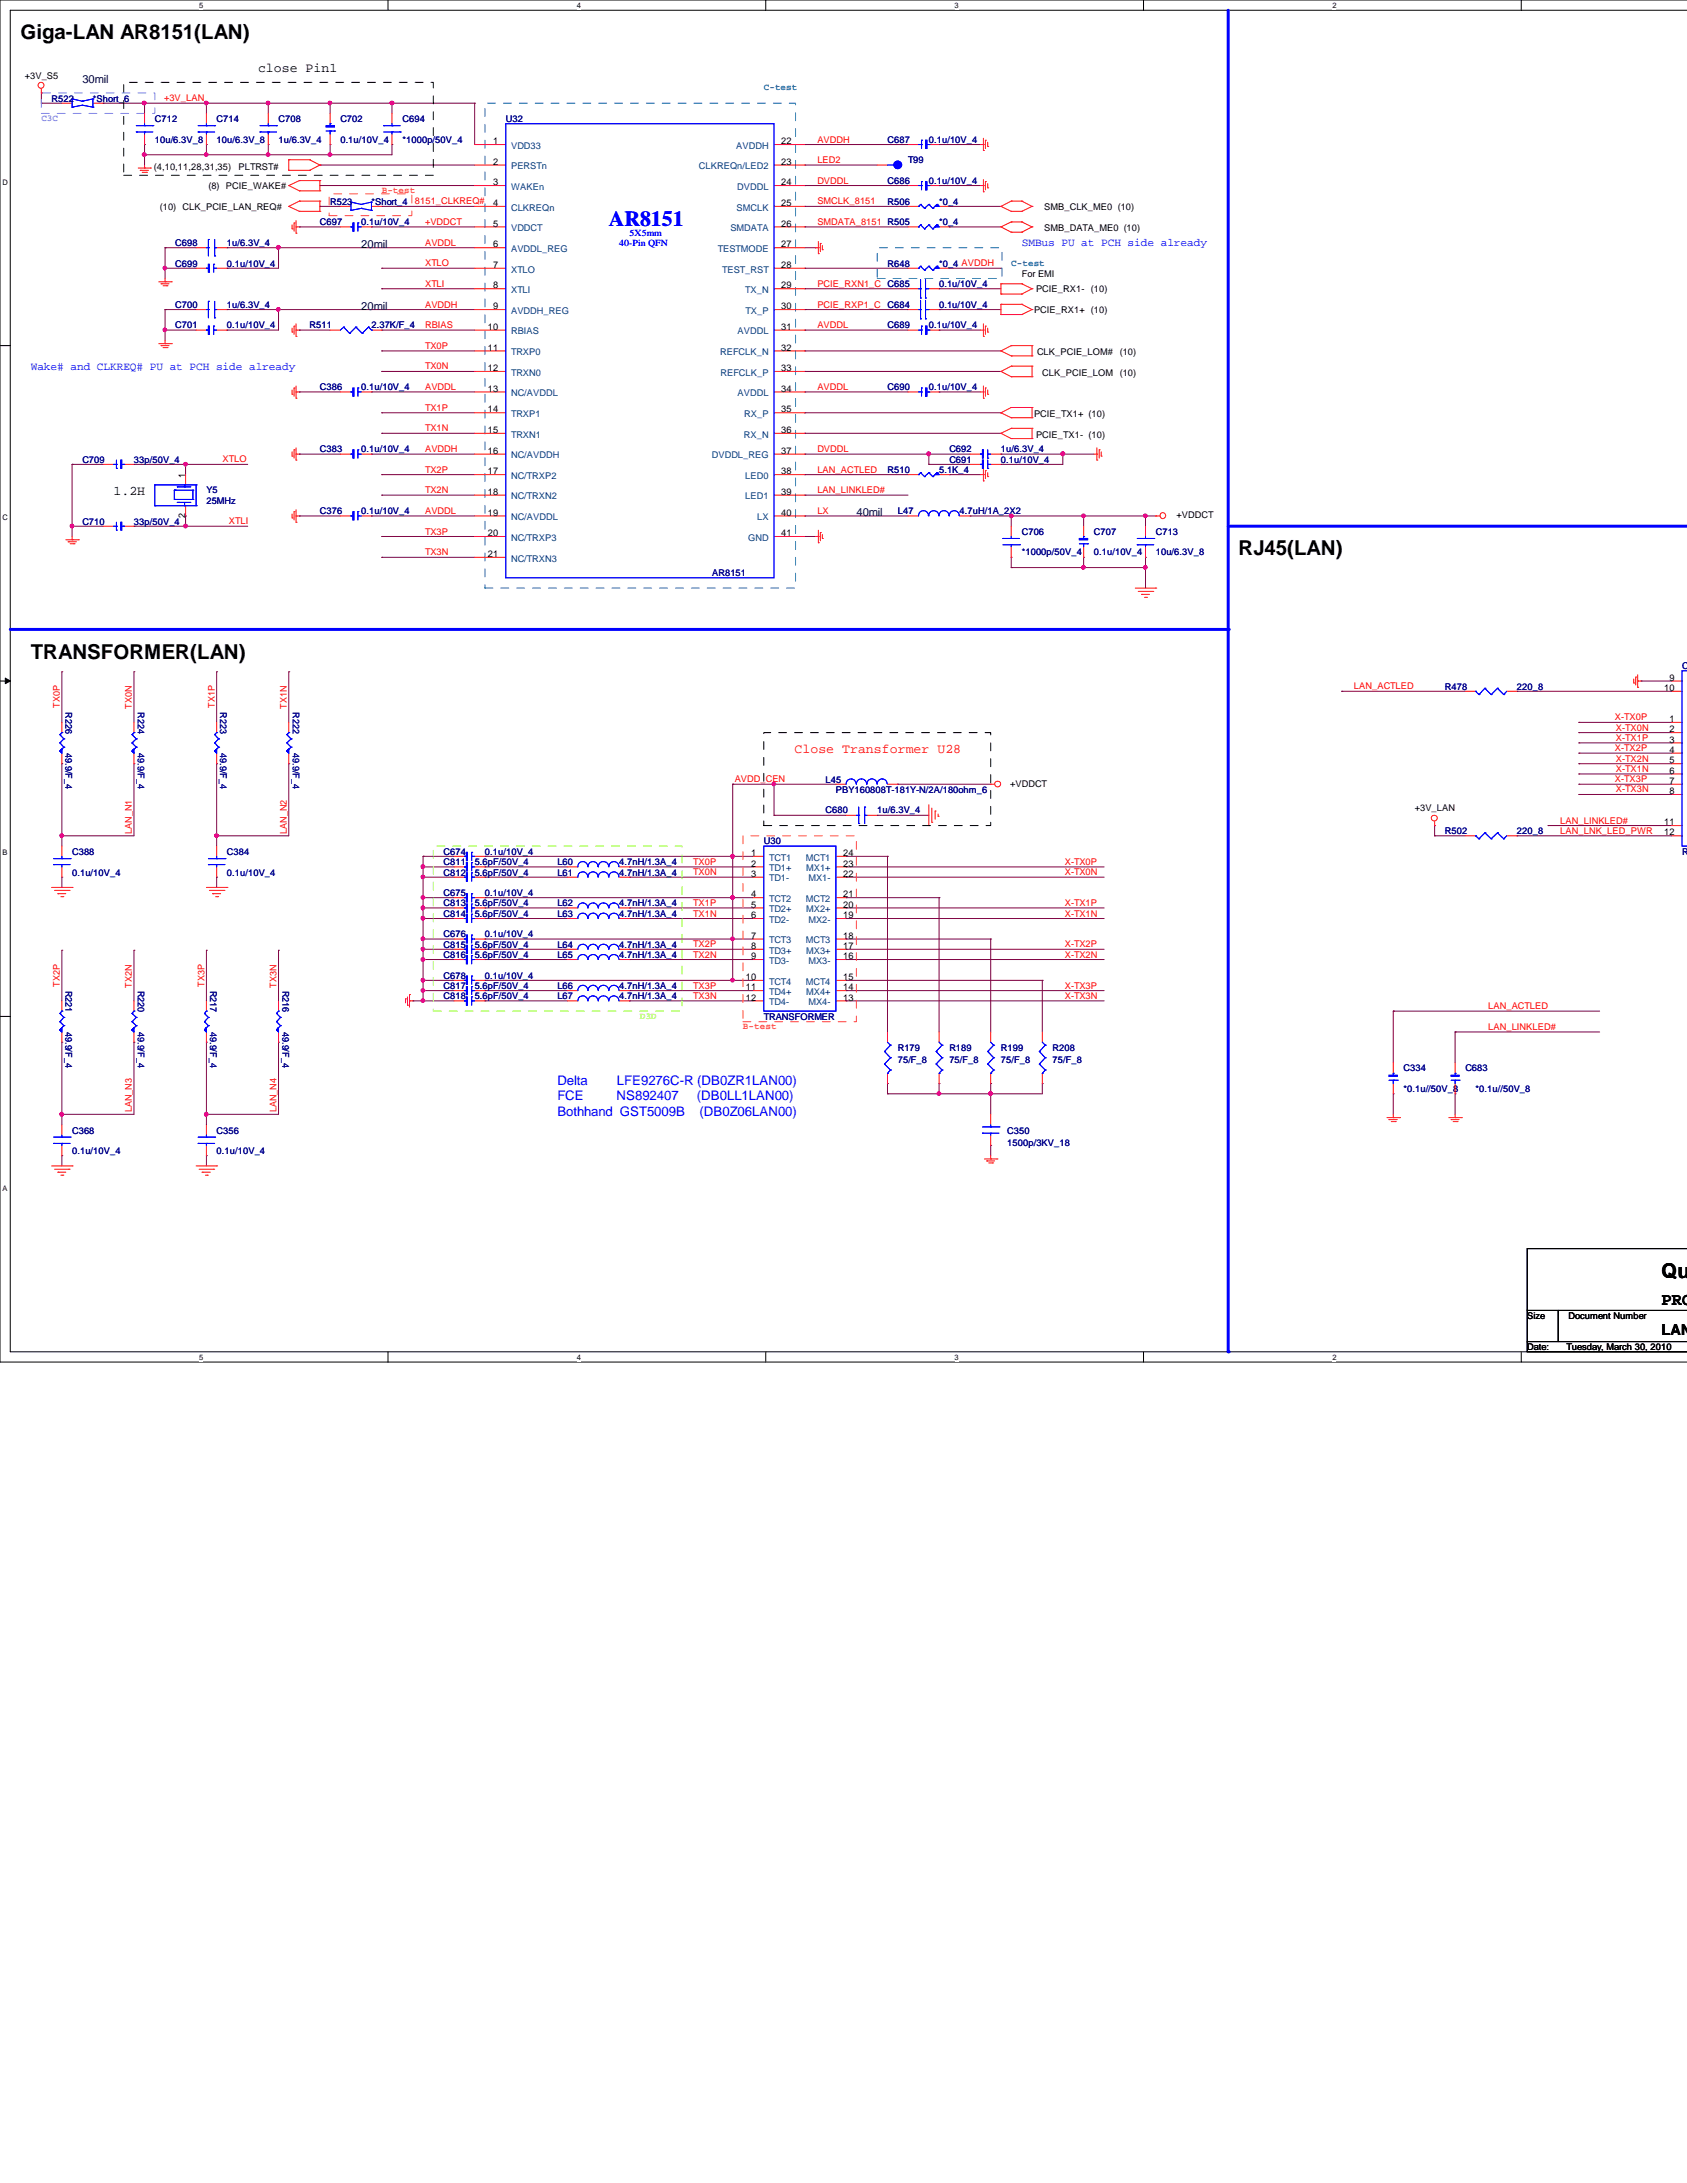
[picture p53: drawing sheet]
<svg xmlns="http://www.w3.org/2000/svg" width="216mm" height="279mm" viewBox="0 0 216 279" stroke-linecap="round" stroke-linejoin="round" font-family="sans-serif">
<defs><g id="words">
<text font-size="2.8" fill="#00f" x="77.9" y="28.9">AR8151</text>
<g font-size="2.6">
<text x="2.6" y="5">Giga-LAN AR8151(LAN)</text>
<text x="158.5" y="71.1">RJ45(LAN)</text>
<text x="3.9" y="84.3">TRANSFORMER(LAN)</text>
<text x="212.6" y="163.5">Qua</text>
</g>
<text font-size="2.2" x="212.6" y="167">PROJ</text>
<text font-size="1.9" x="212.6" y="170.9">LAN</text>
<g font-size="1.7">
<text x="33" y="9.2">close Pin1</text>
<text x="14.5" y="63.4">1.2H</text>
</g>
<text font-size="1.7" fill="#f00" x="101.7" y="96.4">Close Transformer U28</text>
<g font-size="1.7" fill="#00f">
<text x="71.3" y="138.9">Delta</text>
<text x="71.3" y="140.8">FCE</text>
<text x="71.3" y="142.8">Bothhand GST5009B</text>
<text x="78.9" y="140.8">NS892407</text>
<text x="79" y="138.9">LFE9276C-R (DB0ZR1LAN00)</text>
<text x="89.2" y="140.8">(DB0LL1LAN00)</text>
<text x="89.5" y="142.8">(DB0Z06LAN00)</text>
</g>
<g font-size="1.4" fill="#000040">
<text x="10.5" y="10.6">30mil</text>
<text x="46.2" y="31.7">20mil</text>
<text x="46.2" y="39.7">20mil</text>
<text x="109.6" y="66.1">40mil</text>
</g>
<g font-size="1.4" fill="#00f">
<text x="130.8" y="31.5">SMBus PU at PCH side already</text>
<text x="3.9" y="47.4">Wake# and CLKREQ# PU at PCH side already</text>
</g>
<g font-size="1.2">
<text x="3.2" y="10.1">+3V_S5</text>
<text x="19.7" y="21.7">(4,10,11,28,31,35)</text>
<text x="30.5" y="21.7">PLTRST#</text>
<text x="63.1" y="18.5">1</text>
<text x="63.1" y="21.1">2</text>
<text x="63.1" y="23.7">3</text>
<text x="100" y="18.5">22</text>
<text x="100" y="21.1">23</text>
<text x="100" y="23.7">24</text>
<text x="20.4" y="26.8">(10) CLK_PCIE_LAN_REQ#</text>
<text x="26.7" y="24.2">(8) PCIE_WAKE#</text>
<text x="63.1" y="26.4">4</text>
<text x="63.1" y="29">5</text>
<text x="100" y="26.4">25</text>
<text x="100" y="29">26</text>
<text x="133.6" y="26.8">SMB_CLK_ME0 (10)</text>
<text x="133.6" y="29.5">SMB_DATA_ME0 (10)</text>
<text x="63.1" y="34.3">7</text>
<text x="63.1" y="31.7">6</text>
<text x="100" y="34.3">28</text>
<text x="100" y="31.7">27</text>
<text x="130.8" y="35.4">For EMI</text>
<text x="63.1" y="36.9">8</text>
<text x="63.1" y="39.6">9</text>
<text x="100" y="39.6">30</text>
<text x="100" y="36.9">29</text>
<text x="132.3" y="40">PCIE_RX1+ (10)</text>
<text x="132.6" y="37.4">PCIE_RX1-</text>
<text x="139.6" y="37.4">(10)</text>
<text x="62.4" y="42.2">10</text>
<text x="62.4" y="44.9">11</text>
<text x="62.4" y="47.5">12</text>
<text x="100" y="42.2">31</text>
<text x="100" y="44.9">32</text>
<text x="100" y="47.5">33</text>
<text x="132.7" y="45.5">CLK_PCIE_LOM#</text>
<text x="143.3" y="45.5">(10)</text>
<text x="62.4" y="50.1">13</text>
<text x="62.4" y="52.8">14</text>
<text x="100" y="50.1">34</text>
<text x="100" y="52.8">35</text>
<text x="132.3" y="53.4">PCIE_TX1+ (10)</text>
<text x="133.4" y="48.1">CLK_PCIE_LOM</text>
<text x="143.3" y="48.1">(10)</text>
<text x="62.4" y="55.4">15</text>
<text x="62.4" y="58.1">16</text>
<text x="100" y="55.4">36</text>
<text x="100" y="58.1">37</text>
<text x="132.6" y="56">PCIE_TX1- (10)</text>
<text x="23.7" y="61.1" transform="rotate(-90 23.7 61.1)">1</text>
<text x="62.4" y="60.7">17</text>
<text x="62.4" y="63.3">18</text>
<text x="62.4" y="66">19</text>
<text x="100" y="60.7">38</text>
<text x="100" y="63.3">39</text>
<text x="100" y="66">40</text>
<text x="23.7" y="66.3" transform="rotate(-90 23.7 66.3)">2</text>
<text x="62.4" y="68.6">20</text>
<text x="62.4" y="71.3">21</text>
<text x="100" y="68.6">41</text>
<text x="150.6" y="66.3">+VDDCT</text>
<text x="213" y="88.4">10</text>
<text x="213.7" y="87.1">9</text>
<text x="213.7" y="95">3</text>
<text x="213.7" y="93.7">2</text>
<text x="213.7" y="92.4">1</text>
<text x="129.3" y="100.7">+VDDCT</text>
<text x="213.7" y="101.6">8</text>
<text x="213.7" y="100.3">7</text>
<text x="213.7" y="99">6</text>
<text x="213.7" y="96.4">4</text>
<text x="213.7" y="97.7">5</text>
<text x="181.1" y="103.8">+3V_LAN</text>
<text x="213" y="105.6">11</text>
<text x="213" y="106.9">12</text>
<text x="96.1" y="109.6">1</text>
<text x="96.1" y="110.9">2</text>
<text x="96.1" y="112.2">3</text>
<text x="107.9" y="109.6">24</text>
<text x="107.9" y="110.9">23</text>
<text x="107.9" y="112.2">22</text>
<text x="96.1" y="114.9">4</text>
<text x="96.1" y="116.2">5</text>
<text x="96.1" y="117.5">6</text>
<text x="107.9" y="117.5">19</text>
<text x="107.9" y="116.2">20</text>
<text x="107.9" y="114.9">21</text>
<text x="95.5" y="125.4">10</text>
<text x="96.1" y="120.1">7</text>
<text x="96.1" y="121.5">8</text>
<text x="96.1" y="122.8">9</text>
<text x="107.9" y="125.4">15</text>
<text x="107.9" y="122.8">16</text>
<text x="107.9" y="121.5">17</text>
<text x="107.9" y="120.1">18</text>
<text x="95.5" y="126.7">11</text>
<text x="95.5" y="128.1">12</text>
<text x="107.9" y="128.1">13</text>
<text x="107.9" y="126.7">14</text>
<text x="195.5" y="168.8">Size</text>
<text x="195.5" y="172.8">Date:</text>
<text x="200.5" y="172.8">Tuesday, March 30, 2010</text>
<text x="200.7" y="168.8">Document Number</text>
</g>
<g font-size="1.2" fill="#008080">
<text x="97.7" y="11.5">C-test</text>
<text x="129.4" y="34">C-test</text>
</g>
<text font-size="1.2" fill="#8080ff" x="5.3" y="15.5">C3C</text>
<g font-size="1.2" fill="#000080">
<text x="6.6" y="13">R522</text>
<text x="11.9" y="13">*Short_6</text>
<text x="19.8" y="15.6">C712</text>
<text x="27.7" y="15.6">C714</text>
<text x="35.6" y="15.6">C708</text>
<text x="43.6" y="15.6">C702</text>
<text x="51.5" y="15.6">C694</text>
<text x="64.7" y="15.6">U32</text>
<text x="19.8" y="18.2">10u/6.3V_8</text>
<text x="27.7" y="18.2">10u/6.3V_8</text>
<text x="35.6" y="18.2">1u/6.3V_4</text>
<text x="43.6" y="18.2">0.1u/10V_4</text>
<text x="51.5" y="18.2">*1000p/50V_4</text>
<text x="113.6" y="18.2">C687</text>
<text x="113.6" y="23.5">C686</text>
<text x="116.2" y="20.9">T99</text>
<text x="118.9" y="18.2">0.1u/10V_4</text>
<text x="118.9" y="23.5">0.1u/10V_4</text>
<text x="40.9" y="28.8">C697</text>
<text x="42.2" y="26.2">R523</text>
<text x="46.2" y="28.8">0.1u/10V_4</text>
<text x="47.5" y="26.2">*Short_4</text>
<text x="113.6" y="26.2">R506</text>
<text x="120.2" y="28.8">*0_4</text>
<text x="120.2" y="26.2">*0_4</text>
<text x="22.4" y="31.5">C698</text>
<text x="22.4" y="34.1">C699</text>
<text x="29" y="34.1">0.1u/10V_4</text>
<text x="29" y="31.5">1u/6.3V_4</text>
<text x="113.6" y="34.1">R648</text>
<text x="120.2" y="34.1">*0_4 AVDDH</text>
<text x="22.4" y="39.4">C700</text>
<text x="29" y="39.4">1u/6.3V_4</text>
<text x="113.6" y="39.4">C684</text>
<text x="120.2" y="39.4">0.1u/10V_4</text>
<text x="120.2" y="36.7">0.1u/10V_4</text>
<text x="22.4" y="42">C701</text>
<text x="29" y="42">0.1u/10V_4</text>
<text x="39.6" y="42">R511</text>
<text x="47.5" y="42">2.37K/F_4</text>
<text x="113.6" y="42">C689</text>
<text x="118.9" y="42">0.1u/10V_4</text>
<text x="40.9" y="50">C386</text>
<text x="46.2" y="50">0.1u/10V_4</text>
<text x="113.6" y="50">C690</text>
<text x="118.9" y="50">0.1u/10V_4</text>
<text x="10.5" y="59.2">C709</text>
<text x="17.1" y="59.2">33p/50V_4</text>
<text x="40.9" y="57.9">C383</text>
<text x="46.2" y="57.9">0.1u/10V_4</text>
<text x="121.5" y="59.2">C691</text>
<text x="121.5" y="57.9">C692</text>
<text x="128.1" y="59.2">0.1u/10V_4</text>
<text x="128.1" y="57.9">1u/6.3V_4</text>
<text x="26.4" y="63.2">Y5</text>
<text x="26.4" y="64.5">25MHz</text>
<text x="40.9" y="65.8">C376</text>
<text x="46.2" y="65.8">0.1u/10V_4</text>
<text x="113.6" y="60.5">R510</text>
<text x="114.9" y="65.8">L47</text>
<text x="120.2" y="60.5">5.1K_4</text>
<text x="122.8" y="65.8">4.7uH/1A_2X2</text>
<text x="10.5" y="67.1">C710</text>
<text x="17.1" y="67.1">33p/50V_4</text>
<text x="130.8" y="68.5">C706</text>
<text x="130.8" y="71.1">*1000p/50V_4</text>
<text x="140" y="71.1">0.1u/10V_4</text>
<text x="140" y="68.5">C707</text>
<text x="147.9" y="68.5">C713</text>
<text x="147.9" y="71.1">10u/6.3V_8</text>
<text x="91.1" y="73.7">AR8151</text>
<text x="184.9" y="88.3">R478</text>
<text x="194.1" y="88.3">220_8</text>
<text x="215.3" y="85.6">CN</text>
<text x="8.4" y="91.1" transform="rotate(90 8.4 91.1)">R226</text>
<text x="17.7" y="91.1" transform="rotate(90 17.7 91.1)">R224</text>
<text x="28.2" y="91.1" transform="rotate(90 28.2 91.1)">R223</text>
<text x="37.5" y="91.1" transform="rotate(90 37.5 91.1)">R222</text>
<text x="8.4" y="96.4" transform="rotate(90 8.4 96.4)">49.9/F_4</text>
<text x="17.7" y="96.4" transform="rotate(90 17.7 96.4)">49.9/F_4</text>
<text x="28.2" y="96.4" transform="rotate(90 28.2 96.4)">49.9/F_4</text>
<text x="37.5" y="96.4" transform="rotate(90 37.5 96.4)">49.9/F_4</text>
<text x="105.7" y="100.2">L45</text>
<text x="107" y="101.5">PBY160808T-181Y-N/2A/180ohm_6</text>
<text x="105.7" y="104.1">C680</text>
<text x="112.3" y="104.1">1u/6.3V_4</text>
<text x="184.9" y="106.8">R502</text>
<text x="194.1" y="106.8">220_8</text>
<text x="9.2" y="109.4">C388</text>
<text x="9.2" y="112.1">0.1u/10V_4</text>
<text x="29" y="109.4">C384</text>
<text x="29" y="112.1">0.1u/10V_4</text>
<text x="56.8" y="112.1">C812</text>
<text x="56.8" y="110.7">C811</text>
<text x="56.8" y="109.4">C674</text>
<text x="60.7" y="112.1">5.6pF/50V_4</text>
<text x="60.7" y="110.7">5.6pF/50V_4</text>
<text x="62.1" y="109.4">0.1u/10V_4</text>
<text x="71.3" y="112.1">L61</text>
<text x="71.3" y="110.7">L60</text>
<text x="79.2" y="112.1">4.7nH/1.3A_4</text>
<text x="79.2" y="110.7">4.7nH/1.3A_4</text>
<text x="97.7" y="108.1">U30</text>
<text x="215.3" y="109.4">RJ4</text>
<text x="56.8" y="116">C813</text>
<text x="56.8" y="117.3">C814</text>
<text x="56.8" y="120">C676</text>
<text x="56.8" y="114.7">C675</text>
<text x="60.7" y="116">5.6pF/50V_4</text>
<text x="60.7" y="117.3">5.6pF/50V_4</text>
<text x="62.1" y="120">0.1u/10V_4</text>
<text x="62.1" y="114.7">0.1u/10V_4</text>
<text x="71.3" y="116">L62</text>
<text x="71.3" y="117.3">L63</text>
<text x="79.2" y="116">4.7nH/1.3A_4</text>
<text x="79.2" y="117.3">4.7nH/1.3A_4</text>
<text x="56.8" y="121.3">C815</text>
<text x="56.8" y="122.6">C816</text>
<text x="56.8" y="125.3">C678</text>
<text x="60.7" y="121.3">5.6pF/50V_4</text>
<text x="60.7" y="122.6">5.6pF/50V_4</text>
<text x="62.1" y="125.3">0.1u/10V_4</text>
<text x="71.3" y="122.6">L65</text>
<text x="71.3" y="121.3">L64</text>
<text x="79.2" y="122.6">4.7nH/1.3A_4</text>
<text x="79.2" y="121.3">4.7nH/1.3A_4</text>
<text x="8.4" y="126.8" transform="rotate(90 8.4 126.8)">R221</text>
<text x="17.7" y="126.8" transform="rotate(90 17.7 126.8)">R220</text>
<text x="26.9" y="126.8" transform="rotate(90 26.9 126.8)">R217</text>
<text x="36.2" y="126.8" transform="rotate(90 36.2 126.8)">R216</text>
<text x="56.8" y="127.9">C818</text>
<text x="56.8" y="126.6">C817</text>
<text x="60.7" y="127.9">5.6pF/50V_4</text>
<text x="60.7" y="126.6">5.6pF/50V_4</text>
<text x="71.3" y="126.6">L66</text>
<text x="71.3" y="127.9">L67</text>
<text x="79.2" y="126.6">4.7nH/1.3A_4</text>
<text x="79.2" y="127.9">4.7nH/1.3A_4</text>
<text x="97.7" y="130.5">TRANSFORMER</text>
<text x="8.4" y="132.1" transform="rotate(90 8.4 132.1)">49.9/F_4</text>
<text x="17.7" y="132.1" transform="rotate(90 17.7 132.1)">49.9/F_4</text>
<text x="26.9" y="132.1" transform="rotate(90 26.9 132.1)">49.9/F_4</text>
<text x="36.2" y="132.1" transform="rotate(90 36.2 132.1)">49.9/F_4</text>
<text x="114.9" y="134.5">R179</text>
<text x="114.9" y="136.1">75/F_8</text>
<text x="121.5" y="134.5">R189</text>
<text x="121.5" y="136.1">75/F_8</text>
<text x="128.1" y="134.5">R199</text>
<text x="128.1" y="136.1">75/F_8</text>
<text x="134.7" y="134.5">R208</text>
<text x="134.7" y="136.1">75/F_8</text>
<text x="179.6" y="137.1">C334</text>
<text x="187.5" y="137.1">C683</text>
<text x="179.6" y="139.8">*0.1u//50V_8</text>
<text x="188.8" y="139.8">*0.1u//50V_8</text>
<text x="9.2" y="145.1">C368</text>
<text x="9.2" y="147.7">0.1u/10V_4</text>
<text x="27.7" y="145.1">C356</text>
<text x="27.7" y="147.7">0.1u/10V_4</text>
<text x="128.9" y="145.1">C350</text>
<text x="128.9" y="146.6">1500p/3KV_18</text>
</g>
<g font-size="1.2" fill="#f00">
<text x="21" y="13">+3V_LAN</text>
<text x="104.6" y="18.2">AVDDH</text>
<text x="104.6" y="20.9">LED2</text>
<text x="104.6" y="23.5">DVDDL</text>
<text x="53.1" y="26.2">8151_CLKREQ#</text>
<text x="54.4" y="28.8">+VDDCT</text>
<text x="104.6" y="28.8">SMDATA_8151 R505</text>
<text x="104.6" y="26.2">SMCLK_8151</text>
<text x="54.4" y="31.5">AVDDL</text>
<text x="54.4" y="34.1">XTLO</text>
<text x="54.4" y="42">RBIAS</text>
<text x="54.4" y="39.4">AVDDH</text>
<text x="54.4" y="36.7">XTLI</text>
<text x="104.6" y="36.7">PCIE_RXN1_C C685</text>
<text x="104.6" y="42">AVDDL</text>
<text x="104.6" y="39.4">PCIE_RXP1_C</text>
<text x="54.4" y="47.3">TX0N</text>
<text x="54.4" y="44.7">TX0P</text>
<text x="54.4" y="52.6">TX1P</text>
<text x="54.4" y="49.9">AVDDL</text>
<text x="104.6" y="49.9">AVDDL</text>
<text x="28.5" y="59.2">XTLO</text>
<text x="54.4" y="55.2">TX1N</text>
<text x="54.4" y="57.9">AVDDH</text>
<text x="104.6" y="57.9">DVDDL</text>
<text x="54.4" y="63.1">TX2N</text>
<text x="54.4" y="60.5">TX2P</text>
<text x="54.4" y="65.8">AVDDL</text>
<text x="104.6" y="60.5">LAN_ACTLED</text>
<text x="104.6" y="63.1">LAN_LINKLED#</text>
<text x="104.6" y="65.8">LX</text>
<text x="29.3" y="67.1">XTLI</text>
<text x="54.4" y="71.1">TX3N</text>
<text x="54.4" y="68.4">TX3P</text>
<text x="173.3" y="88.2">LAN_ACTLED</text>
<text x="7.7" y="90.6" transform="rotate(-90 7.7 90.6)">TX0P</text>
<text x="16.9" y="90.7" transform="rotate(-90 16.9 90.7)">TX0N</text>
<text x="27.5" y="90.6" transform="rotate(-90 27.5 90.6)">TX1P</text>
<text x="36.7" y="90.7" transform="rotate(-90 36.7 90.7)">TX1N</text>
<text x="206.7" y="92.2">X-TX0P</text>
<text x="206.8" y="94.8">X-TX1P</text>
<text x="206.8" y="93.5">X-TX0N</text>
<text x="94" y="100.1">AVDD_CEN</text>
<text x="206.7" y="100.1">X-TX3P</text>
<text x="206.7" y="96.1">X-TX2P</text>
<text x="206.8" y="98.8">X-TX1N</text>
<text x="206.8" y="101.4">X-TX3N</text>
<text x="206.8" y="97.5">X-TX2N</text>
<text x="16.9" y="106.7" transform="rotate(-90 16.9 106.7)">LAN_N1</text>
<text x="36.7" y="106.7" transform="rotate(-90 36.7 106.7)">LAN_N2</text>
<text x="199.7" y="105.4">LAN_LINKLED#</text>
<text x="199.7" y="106.7">LAN_LNK_LED_PWR</text>
<text x="88.7" y="110.7">TX0P</text>
<text x="88.7" y="112">TX0N</text>
<text x="136.3" y="110.7">X-TX0P</text>
<text x="136.3" y="112">X-TX0N</text>
<text x="88.7" y="117.3">TX1N</text>
<text x="88.7" y="116">TX1P</text>
<text x="136.3" y="116">X-TX1P</text>
<text x="136.3" y="117.3">X-TX1N</text>
<text x="88.7" y="122.6">TX2N</text>
<text x="88.7" y="121.2">TX2P</text>
<text x="136.3" y="122.6">X-TX2N</text>
<text x="136.3" y="121.2">X-TX2P</text>
<text x="7.7" y="126.3" transform="rotate(-90 7.7 126.3)">TX2P</text>
<text x="16.9" y="126.4" transform="rotate(-90 16.9 126.4)">TX2N</text>
<text x="26.2" y="126.3" transform="rotate(-90 26.2 126.3)">TX3P</text>
<text x="35.4" y="126.4" transform="rotate(-90 35.4 126.4)">TX3N</text>
<text x="88.7" y="126.5">TX3P</text>
<text x="88.7" y="127.8">TX3N</text>
<text x="136.3" y="126.5">X-TX3P</text>
<text x="136.3" y="127.8">X-TX3N</text>
<text x="190.5" y="131.8">LAN_LINKLED#</text>
<text x="190.5" y="129.2">LAN_ACTLED</text>
<text x="16.9" y="142.4" transform="rotate(-90 16.9 142.4)">LAN_N3</text>
<text x="35.4" y="142.4" transform="rotate(-90 35.4 142.4)">LAN_N4</text>
</g>
<g font-size="1.2" fill="#004080">
<text x="65.4" y="19.1">VDD33</text>
<text x="65.4" y="21.7">PERSTn</text>
<text x="89.5" y="21.7">CLKREQn/LED2</text>
<text x="94.2" y="19.1">AVDDH</text>
<text x="65.4" y="24.3">WAKEn</text>
<text x="65.4" y="27">CLKREQn</text>
<text x="65.4" y="29.6">VDDCT</text>
<text x="93.5" y="29.6">SMDATA</text>
<text x="94.3" y="27">SMCLK</text>
<text x="94.4" y="24.3">DVDDL</text>
<text x="65.4" y="34.9">XTLO</text>
<text x="65.4" y="32.3">AVDDL_REG</text>
<text x="91.9" y="32.3">TESTMODE</text>
<text x="92.4" y="34.9">TEST_RST</text>
<text x="65.4" y="37.5">XTLI</text>
<text x="65.4" y="40.2">AVDDH_REG</text>
<text x="95.4" y="37.5">TX_N</text>
<text x="95.4" y="40.2">TX_P</text>
<text x="65.4" y="42.8">RBIAS</text>
<text x="65.4" y="45.5">TRXP0</text>
<text x="92.2" y="45.5">REFCLK_N</text>
<text x="94.4" y="42.8">AVDDL</text>
<text x="65.4" y="48.1">TRXN0</text>
<text x="65.4" y="50.7">NC/AVDDL</text>
<text x="65.4" y="53.4">TRXP1</text>
<text x="92.2" y="48.1">REFCLK_P</text>
<text x="94.4" y="50.7">AVDDL</text>
<text x="95.2" y="53.4">RX_P</text>
<text x="65.4" y="56">TRXN1</text>
<text x="65.4" y="58.7">NC/AVDDH</text>
<text x="91.1" y="58.7">DVDDL_REG</text>
<text x="95.2" y="56">RX_N</text>
<text x="65.4" y="61.3">NC/TRXP2</text>
<text x="65.4" y="63.9">NC/TRXN2</text>
<text x="95.4" y="61.3">LED0</text>
<text x="95.4" y="63.9">LED1</text>
<text x="65.4" y="66.6">NC/AVDDL</text>
<text x="65.4" y="69.2">NC/TRXP3</text>
<text x="65.4" y="71.9">NC/TRXN3</text>
<text x="95.8" y="69.2">GND</text>
<text x="96.9" y="66.6">LX</text>
<text x="98.4" y="110.2">TCT1</text>
<text x="98.4" y="111.5">TD1+</text>
<text x="98.4" y="112.8">TD1-</text>
<text x="103.1" y="110.2">MCT1</text>
<text x="103.2" y="111.5">MX1+</text>
<text x="103.5" y="112.8">MX1-</text>
<text x="98.4" y="115.4">TCT2</text>
<text x="98.4" y="116.8">TD2+</text>
<text x="98.4" y="118.1">TD2-</text>
<text x="103.1" y="115.4">MCT2</text>
<text x="103.2" y="116.8">MX2+</text>
<text x="103.5" y="118.1">MX2-</text>
<text x="98.4" y="120.7">TCT3</text>
<text x="98.4" y="122">TD3+</text>
<text x="98.4" y="123.4">TD3-</text>
<text x="103.1" y="120.7">MCT3</text>
<text x="103.2" y="122">MX3+</text>
<text x="103.5" y="123.4">MX3-</text>
<text x="98.4" y="126">TCT4</text>
<text x="98.4" y="127.3">TD4+</text>
<text x="98.4" y="128.7">TD4-</text>
<text x="103.1" y="126">MCT4</text>
<text x="103.2" y="127.3">MX4+</text>
<text x="103.5" y="128.7">MX4-</text>
</g>
<g font-size="1.2" fill="#ff8000">
<text x="48.9" y="24.7">B-test</text>
<text x="95.1" y="131.7">B-test</text>
</g>
<g font-size="1.2" fill="#00f">
<text x="79.2" y="31.5">40-Pin QFN</text>
<text x="80.6" y="30.1">5X5mm</text>
</g>
<text font-size="1.2" fill="#80ff00" x="81.9" y="130.4">D3D</text>
<g font-size="1">
<text x="25.5" y="1">5</text>
<text x="73.8" y="1">4</text>
<text x="122.2" y="1">3</text>
<text x="170.5" y="1">2</text>
<text x=".3" y="23.6">D</text>
<text x=".3" y="66.5">C</text>
<text x=".3" y="109.5">B</text>
<text x=".3" y="152.4">A</text>
<text x="25.5" y="174">5</text>
<text x="73.8" y="174">4</text>
<text x="122.2" y="174">3</text>
<text x="170.5" y="174">2</text>
</g>
</g></defs>
<path d="M215.9 0h-215.9v174.3h215.9M215.9 1.3h-214.6v171.7h214.6" fill="none" stroke="#000" stroke-width=".13"/>
<g fill="#fff">
<path d="M25.5 .2h.5v1h-.5z"/>
<path d="M25.5 173.2h.5v1h-.5z"/>
</g>
<path d="M49.7 0v1.3M49.7 173v1.3" fill="none" stroke="#000" stroke-width=".13"/>
<g fill="#fff">
<path d="M73.8 .2h.5v1h-.5z"/>
<path d="M73.8 173.2h.5v1h-.5z"/>
</g>
<path d="M98 0v1.3M98 173v1.3" fill="none" stroke="#000" stroke-width=".13"/>
<g fill="#fff">
<path d="M122.2 .2h.5v1h-.5z"/>
<path d="M122.2 173.2h.5v1h-.5z"/>
</g>
<path d="M146.3 0v1.3M146.3 173v1.3" fill="none" stroke="#000" stroke-width=".13"/>
<g fill="#fff">
<path d="M170.5 .2h.5v1h-.5z"/>
<path d="M170.5 173.2h.5v1h-.5z"/>
</g>
<path d="M194.7 0v1.3M194.7 173v1.3" fill="none" stroke="#000" stroke-width=".13"/>
<g fill="#fff">
<path d="M.3 22.8h.7v1h-.7z"/>
<path d="M.3 65.7h.7v1.1h-.7z"/>
</g>
<path d="M0 44.2h1.3" fill="none" stroke="#000" stroke-width=".13"/>
<path d="M.3 108.6h.7v1.1h-.7z" fill="#fff"/>
<path d="M0 87.2h1.3M.7 86.8l.6 .4-.6 .3z" fill="none" stroke="#000" stroke-width=".13"/>
<path d="M.7 86.8l.6 .4-.6 .3z" fill="#000"/>
<path d="M.3 151.6h.7v1h-.7z" fill="#fff"/>
<path d="M0 130.1h1.3" fill="none" stroke="#000" stroke-width=".13"/>
<g fill="none" stroke="#800040" stroke-width=".13">
<path d="M103 31.7h1.4M104.4 31.7h.1M146.6 66h.1M146.6 66v1.4M202.1 95.1h.1M202.1 96.4h.1M202.1 99.1h.1M202.1 97.7h.1M202.1 93.8h.1M202.1 92.5h.1M202.1 95.1h11.9M202.1 96.4h11.9"/>
<path d="M202.1 99.1h11.9M202.1 97.7h11.9M202.1 93.8h11.9M202.1 92.5h11.9M202.1 100.4h.1M202.1 101.7h.1M202.1 100.4h11.9M202.1 101.7h11.9M178.3 140h.1M178.3 129.4h.1M178.3 129.4v6.6M178.3 140v2.6"/>
<path d="M178.3 129.4h26.4M186.2 132.1h.1M186.2 140h.1M186.2 132.1h18.5M186.2 132.1v3.9M186.2 140v2.6"/>
</g>
<path d="M146.4 65.8h.3l.1 .2-.1 .2-.1 .1-.2-.1z" fill-rule="evenodd" fill="#f0f"/>
<path d="M146.4 65.8h.3l.1 .2-.1 .2-.1 .1-.2-.1z" fill="none" stroke="#f0f" stroke-width=".13"/>
<path d="M118.9 58.1h.1M118.9 58.1h5.3" fill="none" stroke="#800040" stroke-width=".13"/>
<path d="M118.7 57.9l.1-.1 .2 .1v.4h-.2h-.1z" fill-rule="evenodd" fill="#f0f"/>
<path d="M118.7 57.9l.1-.1 .2 .1v.4h-.2h-.1z" fill="none" stroke="#f0f" stroke-width=".13"/>
<path d="M118.9 58.1h.1M118.9 59.4h.1M118.9 58.1v1.3M118.9 59.4h5.3M138.7 66h.1M138.7 66v1.4M138.7 66h7.9" fill="none" stroke="#800040" stroke-width=".13"/>
<path d="M138.5 65.8h.3l.1 .2-.1 .2-.2 .1-.1-.1z" fill-rule="evenodd" fill="#f0f"/>
<path d="M138.5 65.8h.3l.1 .2-.1 .2-.2 .1-.1-.1z" fill="none" stroke="#f0f" stroke-width=".13"/>
<g fill="none" stroke="#800040" stroke-width=".13">
<path d="M48.9 42.2h.1M48.9 42.2h11.8M103 55.5h.1M103 55.5h25.1M128.1 59.4h.1M128.1 59.4h7.9M124.2 66h.1M124.2 66h5.2M129.4 66h.1M129.4 71.3h.1M129.4 66v1.4M129.4 71.3v1.3"/>
<path d="M138.7 72.6h.1M138.7 72.6h7.9"/>
</g>
<path d="M138.5 72.4h.3l.1 .2-.1 .2-.2 .1-.1-.1z" fill-rule="evenodd" fill="#f0f"/>
<path d="M138.5 72.4h.3l.1 .2-.1 .2-.2 .1-.1-.1z" fill="none" stroke="#f0f" stroke-width=".13"/>
<path d="M136 58.1h.1M136 58.1h4" fill="none" stroke="#800040" stroke-width=".13"/>
<circle cx="136" cy="58.1" r=".26" fill="#f0f"/>
<circle cx="136" cy="58.1" r=".26" fill="none" stroke="#f0f" stroke-width=".13"/>
<g fill="none" stroke="#800040" stroke-width=".13">
<path d="M103 37h.1M103 37h13.2M120.2 37h.1M120.2 37h7.9M48.9 47.5h.1M48.9 44.9h.1M48.9 47.5h11.8M48.9 44.9h11.8M136 58.1h.1M136 58.1v1.3M48.9 63.4h.1M48.9 60.7h.1"/>
<path d="M48.9 63.4h11.8M48.9 60.7h11.8M138.7 71.3h.1M138.7 71.3v1.3M146.6 71.3h.1M146.6 72.6h.1M146.6 71.3v4"/>
</g>
<path d="M146.4 72.4h.3l.1 .2-.1 .2-.1 .1-.2-.1z" fill-rule="evenodd" fill="#f0f"/>
<path d="M146.4 72.4h.3l.1 .2-.1 .2-.1 .1-.2-.1z" fill="none" stroke="#f0f" stroke-width=".13"/>
<path d="M35.6 39.6h.1M35.6 39.6h25.1M103 44.9h.1M103 44.9h25.1" fill="none" stroke="#800040" stroke-width=".13"/>
<path d="M35.4 39.4h.4l.1 .2-.1 .2h-.2h-.2z" fill-rule="evenodd" fill="#f0f"/>
<path d="M35.4 39.4h.4l.1 .2-.1 .2h-.2h-.2z" fill="none" stroke="#f0f" stroke-width=".13"/>
<path d="M38.3 42.2h.1M38.3 42.2h3.9M129.4 72.6h.1M129.4 66h.1M129.4 72.6h9.3M129.4 66h9.3" fill="none" stroke="#800040" stroke-width=".13"/>
<circle cx="129.4" cy="66" r=".25" fill="#f0f"/>
<circle cx="129.4" cy="66" r=".25" fill="none" stroke="#f0f" stroke-width=".13"/>
<g fill="none" stroke="#800040" stroke-width=".13">
<path d="M21.1 31.7h.1M21.1 34.3h.1M21.1 34.3h4M21.1 31.7h4M21.1 34.3v1.3M29 34.3h.1M29 31.7h.1M29 34.3h6.6M29 31.7h6.6M48.9 55.5h.1M48.9 52.8h.1M48.9 55.5h11.8"/>
<path d="M48.9 52.8h11.8M48.9 71.3h.1M48.9 68.7h.1M48.9 71.3h11.8M48.9 68.7h11.8"/>
</g>
<path d="M20.9 34.1h.4v.2v.2h-.2h-.2z" fill-rule="evenodd" fill="#f0f"/>
<path d="M20.9 34.1h.4v.2v.2h-.2h-.2z" fill="none" stroke="#f0f" stroke-width=".13"/>
<g fill="none" stroke="#800040" stroke-width=".13">
<path d="M50.2 13.2h.1M50.2 13.2h10.5M60.7 13.2h.1M60.7 13.2v5.3M103 18.5h.1M103 18.5h13.2M120.2 18.5h.1M120.2 18.5h5.3M103 29h.1M103 26.4h.1M103 29h13.2M103 26.4h13.2"/>
<path d="M29 42.2h.1M29 42.2h6.6M47.5 50.2h.1M47.5 58.1h.1M47.5 50.2h13.2M47.5 58.1h13.2M103 42.2h.1M103 47.5h.1M103 42.2h13.2M103 47.5h25.1M120.2 42.2h.1M120.2 42.2h5.3"/>
<path d="M38.3 66h.1M38.3 66h5.3M47.5 66h.1M47.5 66h13.2M103 60.7h.1M103 63.4h.1M103 66h.1M103 68.7h.1M103 60.7h13.2M103 63.4h13.2M103 66h13.2M103 68.7h1.4"/>
</g>
<circle cx="50.2" cy="13.2" r=".25" fill="#f0f"/>
<circle cx="50.2" cy="13.2" r=".25" fill="none" stroke="#f0f" stroke-width=".13"/>
<path d="M42.2 19.8h.1M50.2 18.5h.1M50.2 18.5v1.3h-8M103 39.6h.1M103 39.6h13.2M120.2 39.6h.1M120.2 39.6h7.9" fill="none" stroke="#800040" stroke-width=".13"/>
<path d="M42.1 19.6h.3l.1 .2-.1 .1-.2 .1-.1-.1z" fill-rule="evenodd" fill="#f0f"/>
<path d="M42.1 19.6h.3l.1 .2-.1 .1-.2 .1-.1-.1z" fill="none" stroke="#f0f" stroke-width=".13"/>
<path d="M18.5 19.8h.1M18.5 18.5h.1M18.5 18.5v2.6M26.4 18.5h.1M26.4 18.5v1.3h-7.9" fill="none" stroke="#800040" stroke-width=".13"/>
<circle cx="18.5" cy="19.8" r=".25" fill="#f0f"/>
<circle cx="18.5" cy="19.8" r=".25" fill="none" stroke="#f0f" stroke-width=".13"/>
<path d="M26.4 19.8h.1M34.3 18.5h.1M34.3 18.5v1.3h-7.9" fill="none" stroke="#800040" stroke-width=".13"/>
<path d="M26.2 19.6h.3l.1 .2-.1 .1-.1 .1-.2-.1z" fill-rule="evenodd" fill="#f0f"/>
<path d="M26.2 19.6h.3l.1 .2-.1 .1-.1 .1-.2-.1z" fill="none" stroke="#f0f" stroke-width=".13"/>
<path d="M34.3 19.8h.1M42.2 18.5h.1M42.2 18.5v1.3h-7.9" fill="none" stroke="#800040" stroke-width=".13"/>
<path d="M34.1 19.6h.4v.2v.1l-.2 .1-.2-.1z" fill-rule="evenodd" fill="#f0f"/>
<path d="M34.1 19.6h.4v.2v.1l-.2 .1-.2-.1z" fill="none" stroke="#f0f" stroke-width=".13"/>
<path d="M42.2 13.2h.1M42.2 13.2h8M50.2 13.2h.1M50.2 13.2v1.3" fill="none" stroke="#800040" stroke-width=".13"/>
<path d="M42.1 13h.3l.1 .2-.1 .1-.2 .1-.1-.1z" fill-rule="evenodd" fill="#f0f"/>
<path d="M42.1 13h.3l.1 .2-.1 .1-.2 .1-.1-.1z" fill="none" stroke="#f0f" stroke-width=".13"/>
<path d="M34.3 13.2h.1M34.3 13.2h7.9M42.2 13.2h.1M42.2 13.2v1.3" fill="none" stroke="#800040" stroke-width=".13"/>
<path d="M34.1 13h.4v.2v.1l-.2 .1-.2-.1z" fill-rule="evenodd" fill="#f0f"/>
<path d="M34.1 13h.4v.2v.1l-.2 .1-.2-.1z" fill="none" stroke="#f0f" stroke-width=".13"/>
<path d="M26.4 13.2h.1M26.4 13.2h7.9M34.3 13.2h.1M34.3 13.2v1.3" fill="none" stroke="#800040" stroke-width=".13"/>
<path d="M26.2 13h.3l.1 .2-.1 .1-.1 .1-.2-.1z" fill-rule="evenodd" fill="#f0f"/>
<path d="M26.2 13h.3l.1 .2-.1 .1-.1 .1-.2-.1z" fill="none" stroke="#f0f" stroke-width=".13"/>
<path d="M18.5 13.2h.1M18.5 13.2h7.9M26.4 13.2h.1M26.4 13.2v1.3M128.1 58.1h.1M128.1 58.1h7.9" fill="none" stroke="#800040" stroke-width=".13"/>
<circle cx="18.5" cy="13.2" r=".25" fill="#f0f"/>
<circle cx="18.5" cy="13.2" r=".25" fill="none" stroke="#f0f" stroke-width=".13"/>
<g fill="none" stroke="#800040" stroke-width=".13">
<path d="M18.5 13.2h.1M18.5 13.2v1.3M35.6 31.7h.1M35.6 31.7h25.1M38.3 29h.1M38.3 29h5.3M40.9 21.1h.1M40.9 23.7h.1M40.9 26.4h.1M40.9 21.1h19.8M40.9 23.7h19.8M40.9 26.4h2.7"/>
<path d="M47.5 29h.1M47.5 29h13.2M48.9 26.4h.1M48.9 26.4h11.8M103 21.1h.1M103 21.1h9.3M38.3 50.2h.1M38.3 58.1h.1M38.3 50.2h5.3M38.3 58.1h5.3M103 50.2h.1M103 50.2h13.2"/>
<path d="M120.2 50.2h.1M120.2 50.2h5.3"/>
</g>
<path d="M35.4 31.5l.2-.1 .2 .1v.3l-.2 .1-.2-.1z" fill-rule="evenodd" fill="#f0f"/>
<path d="M35.4 31.5l.2-.1 .2 .1v.3l-.2 .1-.2-.1z" fill="none" stroke="#f0f" stroke-width=".13"/>
<g fill="none" stroke="#800040" stroke-width=".13">
<path d="M21.1 39.6h.1M21.1 39.6h4M29 39.6h.1M29 39.6h6.6M35.6 39.6h.1M35.6 39.6v2.6M48.9 34.3h.1M48.9 37h.1M48.9 34.3h11.8M48.9 37h11.8M21.1 42.2h.1M21.1 42.2v1.4"/>
<path d="M21.1 42.2h4M103 52.8h.1M103 52.8h25.1"/>
</g>
<path d="M20.9 42.1h.4v.1v.2l-.2 .1-.2-.1z" fill-rule="evenodd" fill="#f0f"/>
<path d="M20.9 42.1h.4v.1v.2l-.2 .1-.2-.1z" fill="none" stroke="#f0f" stroke-width=".13"/>
<g fill="none" stroke="#800040" stroke-width=".13">
<path d="M5.3 13.2h.1M5.3 11.9h.1M5.3 13.2h2.6M5.3 11.9v1.3M13.2 13.2h.1M13.2 13.2h5.3M21.1 31.7h.1M21.1 39.6h.1M21.1 31.7v2.6M21.1 39.6v2.6M35.6 31.7h.1M35.6 31.7v2.6"/>
<path d="M103 23.7h.1M103 23.7h13.2M120.2 23.7h.1M120.2 23.7h5.3M121.5 26.4h.1M121.5 29h.1M121.5 26.4h6.6M121.5 29h6.6M103 58.1h.1M103 58.1h15.9M23.7 67.4h.1M23.7 67.4h8"/>
<path d="M146.6 66h.1M146.6 66h1.3"/>
</g>
<circle cx="23.8" cy="67.3" r=".25" fill="#f0f"/>
<circle cx="23.8" cy="67.3" r=".25" fill="none" stroke="#f0f" stroke-width=".13"/>
<path d="M9.2 67.4h.1M9.2 67.4h4M9.2 67.4v1.3" fill="none" stroke="#800040" stroke-width=".13"/>
<path d="M9 67.2h.4v.1v.2l-.2 .1-.2-.1z" fill-rule="evenodd" fill="#f0f"/>
<path d="M9 67.2h.4v.1v.2l-.2 .1-.2-.1z" fill="none" stroke="#f0f" stroke-width=".13"/>
<path d="M9.2 59.4h.1M9.2 59.4h4M23.7 59.4h.1M23.7 59.4h8M23.7 59.4v1.3M23.7 66h.1M23.7 66v1.4" fill="none" stroke="#800040" stroke-width=".13"/>
<circle cx="23.8" cy="59.4" r=".25" fill="#f0f"/>
<circle cx="23.8" cy="59.4" r=".25" fill="none" stroke="#f0f" stroke-width=".13"/>
<g fill="none" stroke="#800040" stroke-width=".13">
<path d="M9.2 59.4h.1M9.2 59.4v8M17.1 59.4h.1M17.1 59.4h6.6M17.1 67.4h.1M17.1 67.4h6.6M54.1 114.9h.1M54.1 109.6h.1M54.1 109.6h4M54.1 114.9h4M62.1 109.6h.1M93.8 100.4h.1"/>
<path d="M93.8 100.4v9.2h-31.7M99.1 100.4h.1M99.1 100.4v4"/>
</g>
<path d="M98.9 100.2h.3l.1 .1-.1 .2-.2 .1-.1-.1z" fill-rule="evenodd" fill="#f0f"/>
<path d="M98.9 100.2h.3l.1 .1-.1 .2-.2 .1-.1-.1z" fill="none" stroke="#f0f" stroke-width=".13"/>
<g fill="none" stroke="#800040" stroke-width=".13">
<path d="M93.8 100.4h.1M93.8 100.4h13.2M99.1 100.4h.1M99.1 104.4h.1M99.1 104.4h9.2M112.3 104.4h.1M112.3 104.4h6.6M114.9 100.4h.1M114.9 100.4h11.9M54.1 125.5h.1M54.1 125.5h4M62.1 125.5h.1"/>
<path d="M62.1 125.5h31.7"/>
</g>
<path d="M93.6 125.3h.3l.1 .1-.1 .2-.2 .1-.1-.1z" fill-rule="evenodd" fill="#f0f"/>
<path d="M93.6 125.3h.3l.1 .1-.1 .2-.2 .1-.1-.1z" fill="none" stroke="#f0f" stroke-width=".13"/>
<path d="M62.1 114.9h.1M62.1 114.9h31.7M54.1 120.2h.1M54.1 120.2h4M62.1 120.2h.1M62.1 120.2h31.7" fill="none" stroke="#800040" stroke-width=".13"/>
<path d="M93.6 120h.3l.1 .1-.1 .2-.2 .1-.1-.1z" fill-rule="evenodd" fill="#f0f"/>
<path d="M93.6 120h.3l.1 .1-.1 .2-.2 .1-.1-.1z" fill="none" stroke="#f0f" stroke-width=".13"/>
<path d="M80.6 111h.1M80.6 112.3h.1M80.6 117.6h.1M80.6 116.2h.1M80.6 111h15.8M80.6 112.3h15.8M80.6 117.6h15.8M80.6 116.2h15.8M126.8 140h.1M126.8 140h6.6" fill="none" stroke="#800040" stroke-width=".13"/>
<path d="M126.6 139.8h.3l.1 .2-.1 .1-.2 .1-.1-.1z" fill-rule="evenodd" fill="#f0f"/>
<path d="M126.6 139.8h.3l.1 .2-.1 .1-.2 .1-.1-.1z" fill="none" stroke="#f0f" stroke-width=".13"/>
<path d="M120.2 140h.1M120.2 140h6.6M133.4 138.7h.1M133.4 138.7v1.3" fill="none" stroke="#800040" stroke-width=".13"/>
<path d="M126.6 139.8h.3l.1 .2-.1 .1-.2 .1-.1-.1z" fill-rule="evenodd" fill="#f0f"/>
<path d="M126.6 139.8h.3l.1 .2-.1 .1-.2 .1-.1-.1z" fill="none" stroke="#f0f" stroke-width=".13"/>
<path d="M120 139.8h.3l.1 .2-.1 .1-.2 .1-.1-.1z" fill-rule="evenodd" fill="#f0f"/>
<path d="M120 139.8h.3l.1 .2-.1 .1-.2 .1-.1-.1z" fill="none" stroke="#f0f" stroke-width=".13"/>
<g fill="none" stroke="#800040" stroke-width=".13">
<path d="M93.8 109.6h.1M93.8 114.9h.1M93.8 109.6h2.6M93.8 114.9h2.6M93.8 109.6v5.3M108.3 109.6h.1M108.3 114.9h.1M108.3 109.6h5.3M108.3 114.9h11.9M113.6 109.6h.1M113.6 109.6v22.5M120.2 114.9h.1"/>
<path d="M120.2 114.9v17.2M93.8 125.5h.1M93.8 120.2h.1M93.8 125.5h2.6M93.8 120.2v5.3M108.3 120.2h.1M108.3 125.5h.1M108.3 120.2h18.5M108.3 125.5h25.1M113.6 138.7h.1M113.6 140h.1M113.6 138.7v1.3"/>
<path d="M120.2 138.7h.1M120.2 138.7v1.3h-6.6M126.8 138.7h.1M126.8 140h.1M126.8 120.2h.1M126.8 120.2v11.9M126.8 138.7v3.9M133.4 125.5h.1M133.4 125.5v6.6"/>
</g>
<path d="M93.6 114.7h.3l.1 .2-.1 .1-.2 .1-.1-.1z" fill-rule="evenodd" fill="#f0f"/>
<path d="M93.6 114.7h.3l.1 .2-.1 .1-.2 .1-.1-.1z" fill="none" stroke="#f0f" stroke-width=".13"/>
<path d="M93.6 109.4l.1-.1 .2 .2v.3l-.2 .1-.1-.1z" fill-rule="evenodd" fill="#f0f"/>
<path d="M93.6 109.4l.1-.1 .2 .2v.3l-.2 .1-.1-.1z" fill="none" stroke="#f0f" stroke-width=".13"/>
<g fill="none" stroke="#800040" stroke-width=".13">
<path d="M7.9 97.7h.1M7.9 86h.1M7.9 86v6.5M7.9 97.7v9.3M17.1 97.7h.1M17.1 86h.1M17.1 86v6.5M17.1 97.7v9.3M27.7 97.7h.1M27.7 86h.1M27.7 86v6.5M27.7 97.7v10.6"/>
<path d="M37 86h.1M37 97.7h.1M37 97.7v9.3h-9.3M37 86v6.5M7.9 112.3h.1M7.9 112.3v1.3M27.7 112.3h.1M27.7 107h.1M27.7 112.3v1.3M93.8 114.9h.1M93.8 114.9v5.3M108.3 116.2h.1"/>
<path d="M108.3 117.6h.1M108.3 111h.1M108.3 112.3h.1M108.3 116.2h33M108.3 117.6h33M108.3 111h33M108.3 112.3h33M80.6 126.8h.1M80.6 128.1h.1M80.6 122.8h.1M80.6 121.5h.1M80.6 126.8h15.8"/>
<path d="M80.6 128.1h15.8M80.6 122.8h15.8M80.6 121.5h15.8M93.8 120.2h.1M93.8 120.2h2.6M108.3 122.8h.1M108.3 126.8h.1M108.3 128.1h.1M108.3 121.5h.1M108.3 126.8h33M108.3 128.1h33M108.3 122.8h33"/>
<path d="M108.3 121.5h33M126.8 146.6h.1M126.8 146.6v1.3"/>
</g>
<path d="M27.5 106.8h.4v.1v.2l-.2 .1-.2-.1z" fill-rule="evenodd" fill="#f0f"/>
<path d="M27.5 106.8h.4v.1v.2l-.2 .1-.2-.1z" fill="none" stroke="#f0f" stroke-width=".13"/>
<path d="M7.9 107h.1M7.9 107v1.3" fill="none" stroke="#800040" stroke-width=".13"/>
<path d="M7.7 106.8h.3l.1 .1-.1 .2-.1 .1-.2-.1z" fill-rule="evenodd" fill="#f0f"/>
<path d="M7.7 106.8h.3l.1 .1-.1 .2-.1 .1-.2-.1z" fill="none" stroke="#f0f" stroke-width=".13"/>
<g fill="none" stroke="#800040" stroke-width=".13">
<path d="M7.9 107h.1M7.9 107h9.2M7.9 133.4h.1M7.9 133.4v9.2M17.1 121.6h.1M17.1 133.4h.1M17.1 121.6v6.5M17.1 133.4v9.2M26.4 133.4h.1M26.4 121.6h.1M26.4 121.6v6.5M26.4 133.4v10.6"/>
<path d="M35.6 121.6h.1M35.6 133.4h.1M35.6 133.4v9.2h-9.2M35.6 121.6v6.5M26.4 142.6h.1"/>
</g>
<path d="M26.2 142.4h.2l.2 .1-.1 .3-.1 .1-.2-.1z" fill-rule="evenodd" fill="#f0f"/>
<path d="M26.2 142.4h.2l.2 .1-.1 .3-.1 .1-.2-.1z" fill="none" stroke="#f0f" stroke-width=".13"/>
<path d="M7.9 142.6h.1M7.9 142.6v1.4" fill="none" stroke="#800040" stroke-width=".13"/>
<path d="M7.7 142.4h.2l.2 .1-.1 .3-.1 .1-.2-.1z" fill-rule="evenodd" fill="#f0f"/>
<path d="M7.7 142.4h.2l.2 .1-.1 .3-.1 .1-.2-.1z" fill="none" stroke="#f0f" stroke-width=".13"/>
<g fill="none" stroke="#800040" stroke-width=".13">
<path d="M103 34.3h.1M103 34.3h13.2M121.5 34.3h6.6M128.1 34.3h.1M121.5 60.7h.1M121.5 60.7h4M171.7 88.5h.1M171.7 88.5h15.8M194.1 88.5h.1M194.1 88.5h19.9M210 87.2h.1M210 87.2h4"/>
<path d="M183.6 105.7h.1M183.6 107h.1M183.6 107h3.9M183.6 105.7v1.3M194.1 107h.1M194.1 107h19.9M198.1 105.7h.1M198.1 105.7h15.9M7.9 121.6h.1M7.9 121.6v6.5M54.1 128.1h.1M54.1 128.1h4"/>
<path d="M62.1 128.1h.1M62.1 128.1h10.5M7.9 142.6h.1M7.9 147.9h.1M7.9 142.6h9.2M7.9 147.9v1.3M26.4 147.9h.1M26.4 147.9v1.3"/>
</g>
<path d="M53.9 127.9h.4l.1 .2-.1 .1-.2 .1-.2-.1z" fill-rule="evenodd" fill="#f0f"/>
<path d="M53.9 127.9h.4l.1 .2-.1 .1-.2 .1-.2-.1z" fill="none" stroke="#f0f" stroke-width=".13"/>
<g fill="none" stroke="#800040" stroke-width=".13">
<path d="M54.1 111h.1M54.1 112.3h.1M54.1 116.2h.1M54.1 117.6h.1M54.1 109.6h.1M54.1 111h4M54.1 112.3h4M54.1 116.2h4M54.1 117.6h4M54.1 109.6v1.4M54.1 112.3v2.6M62.1 111h.1"/>
<path d="M62.1 112.3h.1M62.1 116.2h.1M62.1 117.6h.1M62.1 111h10.5M62.1 112.3h10.5M62.1 116.2h10.5M62.1 117.6h10.5M54.1 121.5h.1M54.1 122.8h.1M54.1 126.8h.1M54.1 121.5h4M54.1 122.8h4"/>
<path d="M54.1 126.8h4M62.1 121.5h.1M62.1 122.8h.1M62.1 126.8h.1M62.1 121.5h10.5M62.1 122.8h10.5M62.1 126.8h10.5"/>
</g>
<path d="M53.9 112.1h.4l.1 .1-.1 .2-.2 .1-.2-.1z" fill-rule="evenodd" fill="#f0f"/>
<path d="M53.9 112.1h.4l.1 .1-.1 .2-.2 .1-.2-.1z" fill="none" stroke="#f0f" stroke-width=".13"/>
<path d="M54.1 126.8h.1M54.1 126.8v1.3" fill="none" stroke="#800040" stroke-width=".13"/>
<path d="M53.9 126.6h.4l.1 .1-.1 .2-.2 .1-.2-.1z" fill-rule="evenodd" fill="#f0f"/>
<path d="M53.9 126.6h.4l.1 .1-.1 .2-.2 .1-.2-.1z" fill="none" stroke="#f0f" stroke-width=".13"/>
<path d="M54.1 114.9h.1M54.1 114.9v1.3" fill="none" stroke="#800040" stroke-width=".13"/>
<path d="M53.9 114.7h.4l.1 .2-.1 .1-.2 .1-.2-.1z" fill-rule="evenodd" fill="#f0f"/>
<path d="M53.9 114.7h.4l.1 .2-.1 .1-.2 .1-.2-.1z" fill="none" stroke="#f0f" stroke-width=".13"/>
<path d="M54.1 116.2h.1M54.1 116.2v1.4" fill="none" stroke="#800040" stroke-width=".13"/>
<path d="M53.9 116h.2l.2 .1v.3l-.2 .1-.2-.1z" fill-rule="evenodd" fill="#f0f"/>
<path d="M53.9 116h.2l.2 .1v.3l-.2 .1-.2-.1z" fill="none" stroke="#f0f" stroke-width=".13"/>
<path d="M54.1 125.5h.1M54.1 125.5v1.3" fill="none" stroke="#800040" stroke-width=".13"/>
<path d="M53.9 125.3h.4l.1 .1-.1 .2-.2 .1-.2-.1z" fill-rule="evenodd" fill="#f0f"/>
<path d="M53.9 125.3h.4l.1 .1-.1 .2-.2 .1-.2-.1z" fill="none" stroke="#f0f" stroke-width=".13"/>
<path d="M54.1 117.6h.1M54.1 117.6v2.6" fill="none" stroke="#800040" stroke-width=".13"/>
<path d="M53.9 117.3h.2l.2 .1v.3l-.2 .1-.2-.1z" fill-rule="evenodd" fill="#f0f"/>
<path d="M53.9 117.3h.2l.2 .1v.3l-.2 .1-.2-.1z" fill="none" stroke="#f0f" stroke-width=".13"/>
<path d="M54.1 120.2h.1M54.1 120.2v1.3" fill="none" stroke="#800040" stroke-width=".13"/>
<path d="M53.9 120h.4l.1 .1-.1 .2-.2 .1-.2-.1z" fill-rule="evenodd" fill="#f0f"/>
<path d="M53.9 120h.4l.1 .1-.1 .2-.2 .1-.2-.1z" fill="none" stroke="#f0f" stroke-width=".13"/>
<path d="M54.1 122.8h.1M54.1 122.8v2.7" fill="none" stroke="#800040" stroke-width=".13"/>
<path d="M53.9 122.6h.2l.2 .1v.3l-.2 .1-.2-.1z" fill-rule="evenodd" fill="#f0f"/>
<path d="M53.9 122.6h.2l.2 .1v.3l-.2 .1-.2-.1z" fill="none" stroke="#f0f" stroke-width=".13"/>
<path d="M54.1 121.5h.1M54.1 121.5v1.3" fill="none" stroke="#800040" stroke-width=".13"/>
<path d="M53.9 121.3h.4l.1 .2-.1 .1-.2 .1-.2-.1z" fill-rule="evenodd" fill="#f0f"/>
<path d="M53.9 121.3h.4l.1 .2-.1 .1-.2 .1-.2-.1z" fill="none" stroke="#f0f" stroke-width=".13"/>
<path d="M54.1 111h.1M54.1 111v1.3" fill="none" stroke="#800040" stroke-width=".13"/>
<path d="M53.9 110.7h.2l.2 .1v.3l-.2 .1-.2-.1z" fill-rule="evenodd" fill="#f0f"/>
<path d="M53.9 110.7h.2l.2 .1v.3l-.2 .1-.2-.1z" fill="none" stroke="#f0f" stroke-width=".13"/>
<path d="M52.8 128.1h.1M52.8 128.1h1.3" fill="none" stroke="#800040" stroke-width=".13"/>
<g fill="none" stroke="#f00" stroke-width=".13">
<path d="M5.3 11.9h.1M5.3 11.3v.6M125.5 18.5h.4M125.9 18.5h.1M125.9 19.3h.1M125.9 17.7v1.6M126.1 17.9h.1M126.1 17.9v1.1M126.4 18.8h.1M126.4 18.2v.6M17.7 21.5h1.6M17.9 21.8h.1"/>
<path d="M17.9 21.8h1.1M18.2 22.1h.6M18.5 21.5h.1M18.5 21.1v.4M18.8 22.1h.1M19.3 21.5h.1M20.3 36.1h1.6M20.6 36.3h.1M20.6 36.3h1M20.9 36.6h.5M21.1 36.1h.1M21.1 35.6v.5"/>
<path d="M21.4 36.6h.1M21.9 36.1h.1M37 23.7h.1M37 21.8h.1M37 20.4h.1M37 26.4h.1M37 23.7l1.3 .7M37 20.4h2.6M37 21.8h2.6M37 20.4v1.4M37 26.4l1.3 .7M37.4 29.3h.1"/>
<path d="M37.4 28.8v.5M37.6 28.5h.1M37.6 28.5v1.1M37.9 29h.1M37.9 29.8h.1M37.9 28.2v1.6M37.9 29h.4M38.3 24.4h.1M38.3 23.1h.1M38.3 25.7h.1M38.3 27.1h.1M38.3 24.4h2.6"/>
<path d="M38.3 23.1h2.6M38.3 23.1l-1.3 .6M38.3 25.7l-1.3 .7M38.3 25.7h2.6M38.3 27.1h2.6M39.6 20.4h.1M39.6 21.8h.1M39.6 20.4l1.3 .7M40.9 24.4h.1M40.9 23.1h.1M40.9 21.1h.1M40.9 25.7h.1"/>
<path d="M40.9 27.1h.1M40.9 23.1v1.3M40.9 25.7v1.4M40.9 21.1l-1.3 .7M104.4 31.7h.3M104.7 31.7h.1M104.7 32.5h.1M104.7 30.9v1.6M105 31.2h.1M105 31.2v1M105.2 32h.1M105.2 31.4v.6"/>
<path d="M125.5 23.7h.4M125.9 23.7h.1M125.9 24.6h.1M125.9 23v1.6M126.1 23.2h.1M126.1 23.2v1.1M126.4 24h.1M126.4 23.5v.5M128.1 36.3h.1M128.1 37.6h.1M128.1 38.9h.1M128.1 26.4h.1"/>
<path d="M128.1 29h.1M128.1 36.3h2.7M128.1 36.3v1.3M128.1 38.9v1.4M128.1 37.6h2.7M128.1 38.9h2.7M128.1 26.4l1.3 .7M128.1 29l1.3 .7M129.4 25.7h.1M129.4 27.1h.1M129.4 28.4h.1M129.4 29.7h.1"/>
<path d="M129.4 25.7h1.4M129.4 27.1h1.4M129.4 25.7l-1.3 .7M129.4 28.4l-1.3 .6M129.4 28.4h1.4M129.4 29.7h1.4M130.8 36.3h.1M130.8 37.6h.1M130.8 38.9h.1M130.8 25.7h.1M130.8 27.1h.1M130.8 28.4h.1"/>
<path d="M130.8 29.7h.1M130.8 36.3l1.3 .7M130.8 38.9l1.3 .7M130.8 25.7l1.3 .7M130.8 28.4l1.3 .6M132.1 37h.1M132.1 39.6h.1M132.1 26.4h.1M132.1 29h.1M132.1 37l-1.3 .6M132.1 39.6l-1.3 .7M132.1 26.4l-1.3 .7"/>
<path d="M132.1 29l-1.3 .7M20.3 44h1.6M20.6 44.2h.1M20.6 44.2h1M20.9 44.5h.5M21.1 44h.1M21.1 43.6v.4M21.4 44.5h.1M21.9 44h.1M37.4 42.5h.1M37.4 50.5h.1M37.4 58.4h.1"/>
<path d="M37.4 42v.5M37.4 49.9v.6M37.4 57.8v.6M37.6 41.7h.1M37.6 49.7h.1M37.6 57.6h.1M37.6 41.7v1.1M37.6 49.7v1M37.6 57.6v1M37.9 42.2h.1M37.9 43.1h.1M37.9 50.2h.1"/>
<path d="M37.9 51h.1M37.9 58.1h.1M37.9 58.9h.1M37.9 58.1h.4M37.9 42.2h.4M37.9 41.4v1.7M37.9 49.4v1.6M37.9 57.3v1.6M37.9 50.2h.4M125.5 42.2h.4M125.5 50.2h.4M125.9 42.2h.1"/>
<path d="M125.9 43.1h.1M125.9 50.2h.1M125.9 51h.1M125.9 41.4v1.7M125.9 49.4v1.6M125.9 59.9v1.7M126.1 41.7h.1M126.1 49.7h.1M126.1 41.7v1.1M126.1 49.7v1M126.4 42.5h.1M126.4 50.5h.1"/>
<path d="M126.4 42v.5M126.4 49.9v.6M128.1 55.5h.1M128.1 44.9h.1M128.1 47.5h.1M128.1 40.3h.1M128.1 52.8h.1M128.1 55.5l1.3 .6M128.1 44.9l1.3 .7M128.1 47.5l1.3 .7M128.1 40.3h2.7M128.1 52.8l1.3 .7"/>
<path d="M129.4 54.8h.1M129.4 56.1h.1M129.4 44.2h.1M129.4 45.6h.1M129.4 46.9h.1M129.4 48.2h.1M129.4 52.2h.1M129.4 53.5h.1M129.4 54.8h2.7M129.4 54.8l-1.3 .7M129.4 56.1h2.7M129.4 44.2h2.7"/>
<path d="M129.4 44.2l-1.3 .7M129.4 45.6h2.7M129.4 46.9h2.7M129.4 46.9l-1.3 .6M129.4 48.2h2.7M129.4 52.2h2.7M129.4 52.2l-1.3 .6M129.4 53.5h2.7M130.8 40.3h.1M132.1 56.1h.1M132.1 54.8h.1M132.1 45.6h.1"/>
<path d="M132.1 44.2h.1M132.1 48.2h.1M132.1 46.9h.1M132.1 53.5h.1M132.1 52.2h.1M132.1 44.2v1.4M132.1 46.9v1.3M132.1 52.2v1.3M132.1 54.8v1.3M140 58.1h.4M140.4 58.1h.1M140.4 58.9h.1"/>
<path d="M140.4 57.3v1.6M140.7 57.6h.1M140.7 57.6v1M140.9 58.4h.1M140.9 57.8v.6M8.4 69.1h1.6M8.7 69.3h.1M8.7 69.3h1.1M9 69.6h.5M9.2 69.1h.1M9.2 68.7v.4M9.5 69.6h.1"/>
<path d="M10 69.1h.1M37.4 66.3h.1M37.4 65.8v.5M37.6 65.5h.1M37.6 65.5v1M37.9 66h.1M37.9 66.8h.1M37.9 65.2v1.6M37.9 66h.4M104.4 68.7h.3M104.7 68.7h.1M104.7 69.5h.1"/>
<path d="M104.7 67.9v1.6M105 68.2h.1M105 68.2v1M105.2 68.9h.1M105.2 68.4v.5M125.5 60.7h.4M125.9 60.7h.1M125.9 61.6h.1M126.1 60.2h.1M126.1 60.2v1.1M126.4 61h.1M126.4 60.5v.5"/>
<path d="M145.3 75.3h2.6M145.7 75.7h1.8M146.1 76.1h.1M146.1 76.1h1M146.5 76.5h.2M146.7 76.5h.1M147.5 75.7h.1M147.9 75.3h.1M147.9 66h.1M147.9 66h.6M209.1 87.4h.1M209.1 86.9v.5"/>
<path d="M209.3 86.7h.1M209.3 86.7v1M209.6 87.2h.1M209.6 88h.1M209.6 87.2h.4M209.6 86.4v1.6M6.6 113.6h2.6M7 114h1.8M7.4 114.4h.1M7.4 114.4h1M7.8 114.8h.2M8 114.8h.1"/>
<path d="M8.8 114h.1M9.2 113.6h.1M26.4 113.6h2.6M26.8 114h1.9M27.2 114.4h.1M27.2 114.4h1M27.6 114.8h.3M27.9 114.8h.1M28.7 114h.1M29 113.6h.1M118.9 105.7h.1M118.9 103v2.7"/>
<path d="M119.3 105.2h.1M119.3 103.4v1.8M119.7 103.8h.1M119.7 103.8v1.1M120.1 104.5h.1M120.1 104.2v.3M126.8 100.4h.1M126.8 100.4h.5M183.6 105.7h.1M183.6 105.1v.6M51.9 127.8h.1M51.9 127.8v.6"/>
<path d="M52.2 128.7h.1M52.2 127.6v1.1M52.4 128.1h.1M52.4 127.3h.1M52.4 128.1h.4M52.4 127.3v1.6M6.6 149.2h2.6M7 149.6h1.8M7.4 150h.1M7.4 150h1M7.8 150.4h.2M8 150.4h.1"/>
<path d="M8.8 149.6h.1M9.2 149.2h.1M25.1 149.2h2.6M25.5 149.6h1.8M25.9 150h.1M25.9 150h1M26.3 150.4h.2M26.5 150.4h.1M27.3 149.6h.1M27.7 149.2h.1M126 148.3h1.6M126.3 148.6h.1"/>
<path d="M126.3 148.6h1M126.5 148.8h.5M126.8 148.3h.1M126.8 147.9v.4M127 148.8h.1M127.6 148.3h.1M177.5 143h1.6M177.8 143.3h.1M177.8 143.3h1M178.1 143.6h.5M178.3 143h.1M178.3 142.6v.4"/>
<path d="M178.6 143.6h.1M179.1 143h.1M185.4 143h1.6M185.7 143.3h.1M185.7 143.3h1M186 143.6h.5M186.2 143h.1M186.2 142.6v.4M186.5 143.6h.1M187 143h.1"/>
<circle cx="5.3" cy="10.9" r=".38"/>
<circle cx="148.8" cy="66" r=".38"/>
<circle cx="127.7" cy="100.3" r=".37"/>
<circle cx="183.6" cy="104.7" r=".37"/>
</g>
<path d="M215.9 159.8h-20.4v7.9h20.4h-16.5v4h16.5h-20.4v1.3h20.4M195.5 167.7h3.9v4h-3.9z" fill="none" stroke="#000" stroke-width=".13"/>
<path d="M157.2 1.3v171.7" fill="none" stroke="#00f" stroke-width=".38"/>
<circle cx="157.2" cy="173" r=".19" fill="#00f"/>
<path d="M1.3 80.6h155.9" fill="none" stroke="#00f" stroke-width=".38"/>
<circle cx="157.2" cy="80.6" r=".19" fill="#00f"/>
<path d="M157.2 67.4h58.7" fill="none" stroke="#00f" stroke-width=".38"/>
<path d="M15.8 10.5h39.7v11.9h-39.7zM97.7 93.8h29.1v11.9h-29.1z" fill="none" stroke="#000" stroke-width=".13" stroke-dasharray="1 1 1 1 1 1 1 1"/>
<path d="M42.1 24.8h10.6v2.8h-10.6zM95.1 107h14.5v23.8h-14.5z" fill="none" stroke="#ff8000" stroke-width=".13" stroke-dasharray="1 1 1 1 1 1 1 1"/>
<path d="M62.1 13.2h39.7v62.1h-39.7zM112.3 31.7h15.9v3.9h-15.9z" fill="none" stroke="#0080c0" stroke-width=".13" stroke-dasharray="1 1 1 1 1 1 1 1"/>
<path d="M55.5 108.3h31.8v21.1h-31.8z" fill="none" stroke="#80ff00" stroke-width=".13" stroke-dasharray="1 1 1 1 1 1 1 1"/>
<path d="M5.3 11.9h14.5v2.6h-14.5z" fill="none" stroke="#8080ff" stroke-width=".13" stroke-dasharray="1 1 1 1 1 1 1 1"/>
<path d="M116.2 18.5h1.4M118.9 18.5h1.3" fill="none" stroke="#f00" stroke-width=".13"/>
<path d="M117.6 18.5h.3M117.9 18.5h.1M117.9 17.9h.1M117.9 17.9v1.1M118.6 18.5h.3M118.9 18.5h.1" fill="none" stroke="#00f" stroke-width=".13"/>
<path d="M118.4 17.9h.2v1.1h-.2z" fill-rule="evenodd" fill="#00f"/>
<path d="M117.6 18.5h.3M117.9 18.5h.1M117.9 17.9h.1M117.9 17.9v1.1M118.4 17.9h.2v1.1h-.2zM118.6 18.5h.3M118.9 18.5h.1" fill="none" stroke="#00f" stroke-width=".13"/>
<path d="M118.4 17.9h.2v1.1h-.2z" fill-rule="evenodd" fill="#00f"/>
<g fill="none" stroke="#00f" stroke-width=".13">
<path d="M118.4 17.9h.2v1.1h-.2zM16.9 131.8h.1M16.9 130.8h.1M16.9 129.7h.1M16.9 131.8l.2 .3M16.9 130.8l.5 .5M16.9 129.7l.5 .5M17.1 129.4h.1M17.1 129.4l-.2 .3M17.4 131.3h.1M17.4 130.2h.1M17.4 131.3l-.5 .5"/>
<path d="M17.4 130.2l-.5 .6M75.2 126.7a.64 .64 0 0 0-.6-.6 .64 .64 0 0 0-.6 .7M76.5 126.7a.64 .64 0 0 0-.6-.6 .64 .64 0 0 0-.6 .7M76.6 126.8a.66 .66 0 0 1 .6-.7 .66 .66 0 0 1 .7 .7M79.2 126.7a.64 .64 0 0 0-.7-.6 .64 .64 0 0 0-.6 .7"/>
</g>
<path d="M17.1 128.1v1.3M17.1 132.1v1.3M72.6 126.8h1.4M79.2 126.8h1.4" fill="none" stroke="#f00" stroke-width=".13"/>
<path d="M17.1 131.5v.6l-.2-.3z" fill-rule="evenodd" fill="#00f"/>
<g fill="none" stroke="#00f" stroke-width=".13">
<path d="M16.9 131.8h.1M16.9 130.8h.1M16.9 129.7h.1M16.9 131.8l.2 .3M16.9 130.8l.5 .5M16.9 129.7l.5 .5M17.1 131.5v.6l-.2-.3zM17.1 129.4h.1M17.1 129.4l-.2 .3M17.4 131.3h.1M17.4 130.2h.1M17.4 131.3l-.5 .5"/>
<path d="M17.4 130.2l-.5 .6"/>
</g>
<path d="M17.1 131.5v.6l-.2-.3z" fill-rule="evenodd" fill="#00f"/>
<g fill="none" stroke="#00f" stroke-width=".13">
<path d="M117.6 39.6h.2M117.6 23.7h.3M117.8 39.6h.1M117.8 38.4v2.4M117.9 23.7h.1M117.9 23.2h.1M117.9 23.2v1.1M118.4 39.6h.1M118.4 39.6h.5M118.4 38.4v2.4M118.6 23.7h.3M118.9 23.7h.1"/>
<path d="M117.8 40.8h.1M118.4 40.8h.1M17.1 131.5v.6l-.2-.3z"/>
</g>
<path d="M116.2 39.6h1.4M116.2 23.7h1.4M118.9 39.6h1.3M118.9 23.7h1.3" fill="none" stroke="#f00" stroke-width=".13"/>
<path d="M118.4 23.2h.2v1.1h-.2z" fill-rule="evenodd" fill="#00f"/>
<path d="M117.6 23.7h.3M117.9 23.7h.1M117.9 23.2h.1M117.9 23.2v1.1M118.4 23.2h.2v1.1h-.2zM118.6 23.7h.3M118.9 23.7h.1" fill="none" stroke="#00f" stroke-width=".13"/>
<path d="M118.4 23.2h.2v1.1h-.2z" fill-rule="evenodd" fill="#00f"/>
<g fill="none" stroke="#00f" stroke-width=".13">
<path d="M118.4 23.2h.2v1.1h-.2zM36.7 96.1h.1M36.7 95.1h.1M36.7 94h.1M36.7 96.1l.3 .3M36.7 95.1l.6 .5M36.7 94l.6 .6M37 93.8h.1M37 93.8l-.3 .2M37.3 95.6h.1M37.3 94.6h.1M37.3 95.6l-.6 .5"/>
<path d="M37.3 94.6l-.6 .5"/>
</g>
<path d="M37 92.5v1.3M37 96.4v1.3" fill="none" stroke="#f00" stroke-width=".13"/>
<path d="M36.7 96.1l.3-.2v.5l-.3-.3 .3-.2z" fill-rule="evenodd" fill="#00f"/>
<g fill="none" stroke="#00f" stroke-width=".13">
<path d="M36.7 96.1l.3-.2v.5l-.3-.3 .3-.2zM36.7 96.1h.1M36.7 95.1h.1M36.7 94h.1M36.7 96.1l.3 .3M36.7 95.1l.6 .5M36.7 94l.6 .6M37 93.8h.1M37 93.8l-.3 .2M37.3 95.6h.1M37.3 94.6h.1M37.3 95.6l-.6 .5"/>
<path d="M37.3 94.6l-.6 .5"/>
</g>
<path d="M36.7 96.1l.3-.2v.5l-.3-.3 .3-.2z" fill-rule="evenodd" fill="#00f"/>
<g fill="none" stroke="#00f" stroke-width=".13">
<path d="M9.2 13.7h.1M9.2 12.7h.1M9.2 13.7l1.3-.2 1.4 .2M9.2 12.7l1.3 .3M9.2 12.7v1M10.5 13h.1M11.9 13.7h.1M11.9 12.7h.1M11.9 12.7l-1.4 .3M11.9 12.7v1M17.4 16.9h.1M17.4 16.9h2.2"/>
<path d="M17.4 16.1h2.2M18.5 16.1h.1M18.5 16.9h.1M18.5 15.8v.3M18.5 16.9v.2M19.6 16.1h.1M33.3 16.9h.1M33.3 16.9h2.1M33.3 16.1h2.1M34.3 16.1h.1M34.3 16.9h.1M34.3 15.8v.3"/>
<path d="M34.3 16.9v.2M35.4 16.1h.1M64.7 15.8h34.4v58.2h-34.4zM26.4 31.7h.3M26.7 31.7h.1M26.7 30.6h.1M26.7 30.6v2.2M27.5 32.8h.1M27.5 31.7h.1M27.5 31.7h.2M27.5 30.6v2.2M44 41.9h.1"/>
<path d="M44 41.9l-.4 .3M44 41.9l.7 .8M44.7 42.7h.1M45.6 41.9h.1M45.6 41.9l-.9 .8M45.6 41.9l.8 .8M46.4 42.7h.1M47.2 41.9h.1M47.2 41.9l-.8 .8M47.2 41.9l.3 .3M47.5 42.2h.1M19.8 62.1h.1"/>
<path d="M19.8 64.7h.1M19.8 62.1v2.6M19.8 62.1h5.3M19.8 64.7h5.3M22.3 62.7h.1M22.3 63.9h.1M22.3 62.7h2.4M22.3 62.7v1.2M22.3 63.9h2.4M22.4 62.7h.1M22.7 62.3h.1M22.7 64.3h.1"/>
<path d="M22.7 62.3h1.7M22.7 64.3h1.7M22.9 64.3h.1M23.6 64.7h.1M23.6 62.3h.1M23.6 62.1h.1M23.6 62.1v.2M23.6 64.3v.4M24.7 63.9h.1M24.7 62.7h.1M24.7 62.7v1.2M25.1 62.1h.1"/>
<path d="M25.1 64.7h.1M25.1 62.1v2.6M16.9 96.1h.1M16.9 95.1h.1M16.9 94h.1M16.9 96.1l.2 .3M16.9 95.1l.5 .5M16.9 94l.5 .6M17.1 93.8h.1M17.1 93.8l-.2 .2M17.4 95.6h.1M17.4 94.6h.1"/>
<path d="M17.4 95.6l-.5 .5M17.4 94.6l-.5 .5M36.7 96.1l.3-.2v.5l-.3-.3 .3-.2zM126.4 134.6h.1M126.4 136.2h.1M126.4 134.6l.8 .8M126.4 136.2l.8 .7M126.8 137.4h.1M126.8 133.4l.4 .4M127.2 133.8h.1M127.2 135.4h.1M127.2 136.9h.1"/>
<path d="M127.2 133.8l-.8 .8M127.2 135.4l-.8 .8M127.2 136.9l-.4 .5"/>
</g>
<g fill="none" stroke="#f00" stroke-width=".13">
<path d="M7.9 13.2h1.3M11.9 13.2h1.3M18.5 14.5v1.3M18.5 17.1v1.4M34.3 14.5v1.3M34.3 17.1v1.4M60.7 18.5h4M99.1 18.5h3.9M25.1 31.7h1.3M27.7 31.7h1.3M60.7 21.1h4M60.7 23.7h4"/>
<path d="M60.7 26.4h4M60.7 29h4M60.7 39.6h4M60.7 34.3h4M60.7 37h4M60.7 31.7h4M99.1 21.1h3.9M99.1 23.7h3.9M99.1 26.4h3.9M99.1 29h3.9M99.1 39.6h3.9M99.1 34.3h3.9"/>
<path d="M99.1 37h3.9M99.1 31.7h3.9M42.2 42.2h1.4M47.5 42.2h1.4M60.7 42.2h4M60.7 44.9h4M60.7 47.5h4M60.7 50.2h4M60.7 52.8h4M60.7 55.5h4M60.7 58.1h4M99.1 42.2h3.9"/>
<path d="M99.1 44.9h3.9M99.1 47.5h3.9M99.1 50.2h3.9M99.1 52.8h3.9M99.1 55.5h3.9M99.1 58.1h3.9M23.7 60.7v1.4M23.7 64.7v1.3M60.7 60.7h4M60.7 63.4h4M60.7 66h4M60.7 68.7h4"/>
<path d="M60.7 71.3h4M99.1 60.7h3.9M99.1 63.4h3.9M99.1 66h3.9M99.1 68.7h3.9M17.1 92.5v1.3M17.1 96.4v1.3M126.8 132.1v1.3M126.8 137.4v1.3"/>
</g>
<path d="M17.1 95.9v.5l-.2-.3z" fill-rule="evenodd" fill="#00f"/>
<g fill="none" stroke="#00f" stroke-width=".13">
<path d="M16.9 96.1h.1M16.9 95.1h.1M16.9 94h.1M16.9 96.1l.2 .3M16.9 95.1l.5 .5M16.9 94l.5 .6M17.1 95.9v.5l-.2-.3zM17.1 93.8h.1M17.1 93.8l-.2 .2M17.4 95.6h.1M17.4 94.6h.1M17.4 95.6l-.5 .5"/>
<path d="M17.4 94.6l-.5 .5"/>
</g>
<path d="M17.1 95.9v.5l-.2-.3z" fill-rule="evenodd" fill="#00f"/>
<g fill="none" stroke="#00f" stroke-width=".13">
<path d="M117.6 37h.2M117.8 37h.1M117.8 38.1h.1M117.8 35.8v2.3M118.4 38.1h.1M118.4 37h.1M118.4 37h.5M118.4 35.8v2.3M17.1 95.9v.5l-.2-.3zM7.7 131.8h.1M7.7 130.8h.1M7.7 129.7h.1"/>
<path d="M7.7 131.8l.2 .3M7.7 130.8l.5 .5M7.7 129.7l.5 .5M7.9 129.4h.1M7.9 129.4l-.2 .3M8.2 131.3h.1M8.2 130.2h.1M8.2 131.3l-.5 .5M8.2 130.2l-.5 .6"/>
</g>
<path d="M116.2 37h1.4M118.9 37h1.3M7.9 128.1v1.3M7.9 132.1v1.3" fill="none" stroke="#f00" stroke-width=".13"/>
<path d="M7.9 131.5v.6l-.2-.3z" fill-rule="evenodd" fill="#00f"/>
<g fill="none" stroke="#00f" stroke-width=".13">
<path d="M7.7 131.8h.1M7.7 130.8h.1M7.7 129.7h.1M7.7 131.8l.2 .3M7.7 130.8l.5 .5M7.7 129.7l.5 .5M7.9 131.5v.6l-.2-.3zM7.9 129.4h.1M7.9 129.4l-.2 .3M8.2 131.3h.1M8.2 130.2h.1M8.2 131.3l-.5 .5"/>
<path d="M8.2 130.2l-.5 .6"/>
</g>
<path d="M7.9 131.5v.6l-.2-.3z" fill-rule="evenodd" fill="#00f"/>
<path d="M60.4 119.7h.1M60.4 119.7v1M7.9 131.5v.6l-.2-.3zM59.4 120.2h.1M59.4 120.2h.3M60.4 120.2h.1M60.4 120.2h.3" fill="none" stroke="#00f" stroke-width=".13"/>
<path d="M58.1 120.2h1.3M60.7 120.2h1.4" fill="none" stroke="#f00" stroke-width=".13"/>
<path d="M59.7 119.7h.1v1h-.1z" fill-rule="evenodd" fill="#00f"/>
<path d="M59.7 119.7h.1v1h-.1zM60.4 119.7h.1M60.4 119.7v1M59.4 120.2h.1M59.4 120.2h.3M60.4 120.2h.1M60.4 120.2h.3" fill="none" stroke="#00f" stroke-width=".13"/>
<path d="M59.7 119.7h.1v1h-.1z" fill-rule="evenodd" fill="#00f"/>
<g fill="none" stroke="#00f" stroke-width=".13">
<path d="M44.9 58.1h.1M44.9 58.1h.3M45.8 58.1h.1M45.8 57.6h.1M45.8 58.1h.4M45.8 57.6v1M59.7 119.7h.1v1h-.1zM74 116.2a.63 .63 0 0 1 .6-.6 .63 .63 0 0 1 .6 .6M75.2 112.2a.62 .62 0 0 0-.7-.6 .62 .62 0 0 0-.5 .7M75.3 116.2a.63 .63 0 0 1 .6-.6 .63 .63 0 0 1 .6 .6M76.5 112.2a.62 .62 0 0 0-.6-.6 .62 .62 0 0 0-.6 .7M76.6 116.2a.66 .66 0 0 1 .6-.6 .66 .66 0 0 1 .7 .6"/>
<path d="M77.9 112.2a.64 .64 0 0 0-.7-.6 .64 .64 0 0 0-.6 .6v.1M77.9 116.2a.63 .63 0 0 1 .7-.6 .63 .63 0 0 1 .6 .6M79.2 112.2a.62 .62 0 0 0-.7-.6 .62 .62 0 0 0-.6 .7"/>
</g>
<path d="M43.6 58.1h1.3M46.2 58.1h1.3M72.6 112.3h1.4M72.6 116.2h1.4M79.2 112.3h1.4M79.2 116.2h1.4" fill="none" stroke="#f00" stroke-width=".13"/>
<path d="M45.2 57.6h.1v1h-.1z" fill-rule="evenodd" fill="#00f"/>
<path d="M44.9 58.1h.1M44.9 58.1h.3M45.2 57.6h.1v1h-.1zM45.8 58.1h.1M45.8 57.6h.1M45.8 58.1h.4M45.8 57.6v1" fill="none" stroke="#00f" stroke-width=".13"/>
<path d="M45.2 57.6h.1v1h-.1z" fill-rule="evenodd" fill="#00f"/>
<path d="M45.2 57.6h.1v1h-.1zM59.4 109.6h.1M59.4 109.6h.3M60.4 109.6h.1M60.4 109.1h.1M60.4 109.6h.3M60.4 109.1v1.1" fill="none" stroke="#00f" stroke-width=".13"/>
<path d="M58.1 109.6h1.3M60.7 109.6h1.4" fill="none" stroke="#f00" stroke-width=".13"/>
<path d="M59.7 109.1h.1v1.1h-.1z" fill-rule="evenodd" fill="#00f"/>
<path d="M59.4 109.6h.1M59.4 109.6h.3M59.7 109.1h.1v1.1h-.1zM60.4 109.6h.1M60.4 109.1h.1M60.4 109.6h.3M60.4 109.1v1.1" fill="none" stroke="#00f" stroke-width=".13"/>
<path d="M59.7 109.1h.1v1.1h-.1z" fill-rule="evenodd" fill="#00f"/>
<path d="M26.4 42.2h.1M26.4 42.2h.3M27.3 42.2h.1M27.3 41.7h.1M27.3 42.2h.4M27.3 41.7v1.1M59.7 109.1h.1v1.1h-.1z" fill="none" stroke="#00f" stroke-width=".13"/>
<path d="M25.1 42.2h1.3M27.7 42.2h1.3" fill="none" stroke="#f00" stroke-width=".13"/>
<path d="M26.7 41.7h.1v1.1h-.1z" fill-rule="evenodd" fill="#00f"/>
<path d="M26.4 42.2h.1M26.4 42.2h.3M26.7 41.7h.1v1.1h-.1zM27.3 42.2h.1M27.3 41.7h.1M27.3 42.2h.4M27.3 41.7v1.1" fill="none" stroke="#00f" stroke-width=".13"/>
<path d="M26.7 41.7h.1v1.1h-.1z" fill-rule="evenodd" fill="#00f"/>
<g fill="none" stroke="#00f" stroke-width=".13">
<path d="M26.7 41.7h.1v1.1h-.1zM188.8 88.5h.1M188.8 88.5l.5 .4M189.3 88.9h.1M190 88.1h.1M190 88.1l.8 .8M190 88.1l-.7 .8M190.8 88.9h.1M191.6 88.1h.1M191.6 88.1l.8 .8M191.6 88.1l-.8 .8M192.4 88.9h.1"/>
<path d="M192.8 88.5l-.4 .4M215.9 85.9h-.6v22.4h.6M97.7 108.3h9.3v21.1h-9.3zM59.4 128.1h.1M59.4 128.1h.3M60.4 128.1h.1M60.4 127.6h.1M60.4 128.1h.3M60.4 127.6v1.1M6.9 146.3h.1M6.9 146.3h2.1M6.9 145.5h2.1"/>
<path d="M7.9 145.5h.1M7.9 146.3h.1M7.9 145.3v.2M7.9 146.3v.3M9 145.5h.1"/>
</g>
<g fill="none" stroke="#f00" stroke-width=".13">
<path d="M187.5 88.5h1.3M192.8 88.5h1.3M214 99.1h1.3M214 96.4h1.3M214 97.7h1.3M214 95.1h1.3M214 93.8h1.3M214 92.5h1.3M214 87.2h1.3M214 88.5h1.3M96.4 109.6h1.3M96.4 114.9h1.3"/>
<path d="M96.4 111h1.3M96.4 116.2h1.3M96.4 112.3h1.3M96.4 117.6h1.3M107 109.6h1.3M107 114.9h1.3M107 111h1.3M107 116.2h1.3M107 112.3h1.3M107 117.6h1.3M214 105.7h1.3M214 107h1.3"/>
<path d="M214 101.7h1.3M214 100.4h1.3M58.1 128.1h1.3M60.7 128.1h1.4M96.4 120.2h1.3M96.4 125.5h1.3M96.4 121.5h1.3M96.4 122.8h1.3M96.4 126.8h1.3M96.4 128.1h1.3M107 120.2h1.3M107 125.5h1.3"/>
<path d="M107 121.5h1.3M107 122.8h1.3M107 126.8h1.3M107 128.1h1.3M7.9 144v1.3M7.9 146.6v1.3"/>
</g>
<path d="M59.7 127.6h.1v1.1h-.1z" fill-rule="evenodd" fill="#00f"/>
<path d="M59.4 128.1h.1M59.4 128.1h.3M59.7 127.6h.1v1.1h-.1zM60.4 128.1h.1M60.4 127.6h.1M60.4 128.1h.3M60.4 127.6v1.1" fill="none" stroke="#00f" stroke-width=".13"/>
<path d="M59.7 127.6h.1v1.1h-.1z" fill-rule="evenodd" fill="#00f"/>
<g fill="none" stroke="#00f" stroke-width=".13">
<path d="M49.1 16.1h.1M49.1 16.1h2.1M49.1 16.9h2.1M50.2 16.9h.1M50.2 16.1h.1M50.2 15.8v.3M50.2 16.9v.2M51.2 16.9h.1M59.4 114.9h.1M59.4 114.9h.3M60.4 114.9h.1M60.4 114.4h.1"/>
<path d="M60.4 114.9h.3M60.4 114.4v1M59.7 127.6h.1v1.1h-.1zM74 122.8a.63 .63 0 0 1 .6-.6 .63 .63 0 0 1 .6 .6M75.3 122.8a.63 .63 0 0 1 .6-.6 .63 .63 0 0 1 .6 .6M76.6 122.8a.66 .66 0 0 1 .6-.6 .66 .66 0 0 1 .7 .6M77.9 122.8a.63 .63 0 0 1 .7-.6 .63 .63 0 0 1 .6 .6M113.2 134.6h.1M113.2 136.2h.1M113.2 134.6l.8 .8M113.2 136.2l.8 .7M113.6 137.4h.1"/>
<path d="M113.6 133.4l.4 .4M114 133.8h.1M114 135.4h.1M114 136.9h.1M114 133.8l-.8 .8M114 135.4l-.8 .8M114 136.9l-.4 .5M125.7 145h.1M125.7 145h2.1M125.7 144.2h2.1M126.8 144.2h.1M126.8 145h.1"/>
<path d="M126.8 144v.2M126.8 145v.3M127.8 144.2h.1"/>
</g>
<path d="M50.2 14.5v1.3M50.2 17.1v1.4M58.1 114.9h1.3M60.7 114.9h1.4M72.6 122.8h1.4M79.2 122.8h1.4M113.6 132.1v1.3M113.6 137.4v1.3M126.8 142.6v1.4M126.8 145.3v1.3" fill="none" stroke="#f00" stroke-width=".13"/>
<path d="M59.7 114.4h.1v1h-.1z" fill-rule="evenodd" fill="#00f"/>
<path d="M59.4 114.9h.1M59.4 114.9h.3M59.7 114.4h.1v1h-.1zM60.4 114.9h.1M60.4 114.4h.1M60.4 114.9h.3M60.4 114.4v1" fill="none" stroke="#00f" stroke-width=".13"/>
<path d="M59.7 114.4h.1v1h-.1z" fill-rule="evenodd" fill="#00f"/>
<path d="M59.7 114.4h.1v1h-.1zM59.4 121.5h.1M59.4 121.5h.3M60.4 121.5h.1M60.4 121h.1M60.4 121.5h.3M60.4 121v1" fill="none" stroke="#00f" stroke-width=".13"/>
<path d="M58.1 121.5h1.3M60.7 121.5h1.4" fill="none" stroke="#f00" stroke-width=".13"/>
<path d="M59.7 121h.1v1h-.1z" fill-rule="evenodd" fill="#00f"/>
<path d="M59.4 121.5h.1M59.4 121.5h.3M59.7 121h.1v1h-.1zM60.4 121.5h.1M60.4 121h.1M60.4 121.5h.3M60.4 121v1" fill="none" stroke="#00f" stroke-width=".13"/>
<path d="M59.7 121h.1v1h-.1z" fill-rule="evenodd" fill="#00f"/>
<g fill="none" stroke="#00f" stroke-width=".13">
<path d="M75.2 110.9a.62 .62 0 0 0-.7-.6 .62 .62 0 0 0-.5 .7M76.5 110.9a.62 .62 0 0 0-.6-.6 .62 .62 0 0 0-.6 .7M77.9 110.9a.64 .64 0 0 0-.7-.6 .64 .64 0 0 0-.6 .6v.1M79.2 110.9a.62 .62 0 0 0-.7-.6 .62 .62 0 0 0-.6 .7M59.7 121h.1v1h-.1zM177.8 138.3h1M178.3 138.3h.1M178.3 137.4h.1M178.3 137.4v.2M178.3 138.3v.4M178.8 138.3h.1M25.4 146.3h.1"/>
<path d="M25.4 146.3h2.1M25.4 145.5h2.1M26.4 145.5h.1M26.4 146.3h.1M26.4 145.3v.2M26.4 146.3v.3M27.5 145.5h.1"/>
</g>
<path d="M72.6 111h1.4M79.2 111h1.4M178.3 136v1.4M178.3 138.7v1.3M26.4 144v1.3M26.4 146.6v1.3" fill="none" stroke="#f00" stroke-width=".13"/>
<path d="M177.8 137.6h1v.2h-1z" fill-rule="evenodd" fill="#00f"/>
<path d="M177.8 137.6h1v.2h-1zM177.8 138.3h1M178.3 138.3h.1M178.3 137.4h.1M178.3 137.4v.2M178.3 138.3v.4M178.8 138.3h.1" fill="none" stroke="#00f" stroke-width=".13"/>
<path d="M177.8 137.6h1v.2h-1z" fill-rule="evenodd" fill="#00f"/>
<path d="M117.6 42.2h.3M117.9 42.2h.1M117.9 41.7h.1M117.9 41.7v1.1M118.6 42.2h.3M118.9 42.2h.1M75.2 117.5a.62 .62 0 0 0-.7-.6 .62 .62 0 0 0-.5 .7M76.5 117.5a.62 .62 0 0 0-.6-.6 .62 .62 0 0 0-.6 .7M77.9 117.5a.64 .64 0 0 0-.7-.6 .64 .64 0 0 0-.6 .6v.1M79.2 117.5a.62 .62 0 0 0-.7-.6 .62 .62 0 0 0-.6 .7M177.8 137.6h1v.2h-1z" fill="none" stroke="#00f" stroke-width=".13"/>
<path d="M116.2 42.2h1.4M118.9 42.2h1.3M72.6 117.6h1.4M79.2 117.6h1.4" fill="none" stroke="#f00" stroke-width=".13"/>
<path d="M118.4 41.7h.2v1.1h-.2z" fill-rule="evenodd" fill="#00f"/>
<path d="M117.6 42.2h.3M117.9 42.2h.1M117.9 41.7h.1M117.9 41.7v1.1M118.4 41.7h.2v1.1h-.2zM118.6 42.2h.3M118.9 42.2h.1" fill="none" stroke="#00f" stroke-width=".13"/>
<path d="M118.4 41.7h.2v1.1h-.2z" fill-rule="evenodd" fill="#00f"/>
<path d="M44.9 50.2h.1M44.9 50.2h.3M45.8 50.2h.1M45.8 49.7h.1M45.8 50.2h.4M45.8 49.7v1M118.4 41.7h.2v1.1h-.2z" fill="none" stroke="#00f" stroke-width=".13"/>
<path d="M43.6 50.2h1.3M46.2 50.2h1.3" fill="none" stroke="#f00" stroke-width=".13"/>
<path d="M45.2 49.7h.1v1h-.1z" fill-rule="evenodd" fill="#00f"/>
<path d="M44.9 50.2h.1M44.9 50.2h.3M45.2 49.7h.1v1h-.1zM45.8 50.2h.1M45.8 49.7h.1M45.8 50.2h.4M45.8 49.7v1" fill="none" stroke="#00f" stroke-width=".13"/>
<path d="M45.2 49.7h.1v1h-.1z" fill-rule="evenodd" fill="#00f"/>
<g fill="none" stroke="#00f" stroke-width=".13">
<path d="M117.6 29h.1M117.8 28.8h.1M117.8 28.8l.5 .5M117.8 28.8l-.2 .2M118.3 29.3h.1M118.9 28.8h.1M118.9 28.8l.5 .5M118.9 28.8l-.6 .5M119.4 29.3h.1M119.9 28.8h.1M119.9 28.8l.3 .2M119.9 28.8l-.5 .5"/>
<path d="M45.2 49.7h.1v1h-.1z"/>
</g>
<path d="M116.2 29h1.4M120.2 29h1.3" fill="none" stroke="#f00" stroke-width=".13"/>
<path d="M119.7 29l.2-.2 .3 .2h-.5l.2-.2z" fill-rule="evenodd" fill="#00f"/>
<g fill="none" stroke="#00f" stroke-width=".13">
<path d="M117.6 29h.1M117.8 28.8h.1M117.8 28.8l.5 .5M117.8 28.8l-.2 .2M118.3 29.3h.1M118.9 28.8h.1M118.9 28.8l.5 .5M118.9 28.8l-.6 .5M119.4 29.3h.1M119.7 29l.2-.2 .3 .2h-.5l.2-.2zM119.9 28.8h.1M119.9 28.8l.3 .2"/>
<path d="M119.9 28.8l-.5 .5"/>
</g>
<path d="M119.7 29l.2-.2 .3 .2h-.5l.2-.2z" fill-rule="evenodd" fill="#00f"/>
<g fill="none" stroke="#00f" stroke-width=".13">
<path d="M119.7 29l.2-.2 .3 .2h-.5l.2-.2zM26.2 131.8h.1M26.2 130.8h.1M26.2 129.7h.1M26.2 131.8l.2 .3M26.2 130.8l.5 .5M26.2 129.7l.5 .5M26.4 129.4h.1M26.4 129.4l-.2 .3M26.7 131.3h.1M26.7 130.2h.1M26.7 131.3l-.5 .5"/>
<path d="M26.7 130.2l-.5 .6"/>
</g>
<path d="M26.4 128.1v1.3M26.4 132.1v1.3" fill="none" stroke="#f00" stroke-width=".13"/>
<path d="M26.4 131.5v.6l-.2-.3z" fill-rule="evenodd" fill="#00f"/>
<g fill="none" stroke="#00f" stroke-width=".13">
<path d="M26.2 131.8h.1M26.2 130.8h.1M26.2 129.7h.1M26.2 131.8l.2 .3M26.2 130.8l.5 .5M26.2 129.7l.5 .5M26.4 131.5v.6l-.2-.3zM26.4 129.4h.1M26.4 129.4l-.2 .3M26.7 131.3h.1M26.7 130.2h.1M26.7 131.3l-.5 .5"/>
<path d="M26.7 130.2l-.5 .6"/>
</g>
<path d="M26.4 131.5v.6l-.2-.3z" fill-rule="evenodd" fill="#00f"/>
<path d="M125.5 59.4h.1M125.5 59.4h.2M126.4 59.4h.1M126.4 59.9h.1M126.4 59.4h.4M126.4 58.9v1M26.4 131.5v.6l-.2-.3z" fill="none" stroke="#00f" stroke-width=".13"/>
<path d="M124.2 59.4h1.3M126.8 59.4h1.3" fill="none" stroke="#f00" stroke-width=".13"/>
<path d="M125.7 58.9h.2v1h-.2z" fill-rule="evenodd" fill="#00f"/>
<path d="M125.5 59.4h.1M125.5 59.4h.2M125.7 58.9h.2v1h-.2zM126.4 59.4h.1M126.4 59.9h.1M126.4 59.4h.4M126.4 58.9v1" fill="none" stroke="#00f" stroke-width=".13"/>
<path d="M125.7 58.9h.2v1h-.2z" fill-rule="evenodd" fill="#00f"/>
<g fill="none" stroke="#00f" stroke-width=".13">
<path d="M125.7 58.9h.2v1h-.2zM26.7 110.7h.1M26.7 110.7h2.1M26.7 109.9h2.1M27.7 109.9h.1M27.7 110.7h.1M27.7 109.6v.3M27.7 110.7v.3M28.8 109.9h.1M109.6 104.4h.3M109.9 104.4h.1M109.9 105.4h.1"/>
<path d="M109.9 103.3v2.1M110.7 103.3h.1M110.7 104.4h.1M110.7 104.4h.3M110.7 103.3v2.1M59.4 126.8h.1M59.4 126.8h.3M60.4 126.8h.1M60.4 126.3h.1M60.4 126.8h.3M60.4 126.3v1"/>
</g>
<path d="M27.7 108.3v1.3M27.7 111v1.3M108.3 104.4h1.3M111 104.4h1.3M58.1 126.8h1.3M60.7 126.8h1.4" fill="none" stroke="#f00" stroke-width=".13"/>
<path d="M59.7 126.3h.1v1h-.1z" fill-rule="evenodd" fill="#00f"/>
<path d="M59.4 126.8h.1M59.4 126.8h.3M59.7 126.3h.1v1h-.1zM60.4 126.8h.1M60.4 126.3h.1M60.4 126.8h.3M60.4 126.3v1" fill="none" stroke="#00f" stroke-width=".13"/>
<path d="M59.7 126.3h.1v1h-.1z" fill-rule="evenodd" fill="#00f"/>
<path d="M41.7 16.8h1.1M42.2 16.8h.1M42.2 15.8h.1M42.2 15.8v.3M42.2 16.8v.3M42.8 16.8h.1M59.7 126.3h.1v1h-.1z" fill="none" stroke="#00f" stroke-width=".13"/>
<path d="M42.2 14.5v1.3M42.2 17.1v1.4" fill="none" stroke="#f00" stroke-width=".13"/>
<path d="M41.7 16.1h1.1v.2h-1.1z" fill-rule="evenodd" fill="#00f"/>
<path d="M41.7 16.1h1.1v.2h-1.1zM41.7 16.8h1.1M42.2 16.8h.1M42.2 15.8h.1M42.2 15.8v.3M42.2 16.8v.3M42.8 16.8h.1" fill="none" stroke="#00f" stroke-width=".13"/>
<path d="M41.7 16.1h1.1v.2h-1.1z" fill-rule="evenodd" fill="#00f"/>
<g fill="none" stroke="#00f" stroke-width=".13">
<path d="M41.7 16.1h1.1v.2h-1.1zM27.5 96.1h.1M27.5 95.1h.1M27.5 94h.1M27.5 96.1l.2 .3M27.5 95.1l.5 .5M27.5 94l.5 .6M27.7 93.8h.1M27.7 93.8l-.2 .2M28 95.6h.1M28 94.6h.1M28 95.6l-.5 .5"/>
<path d="M28 94.6l-.5 .5"/>
</g>
<path d="M27.7 92.5v1.3M27.7 96.4v1.3" fill="none" stroke="#f00" stroke-width=".13"/>
<path d="M27.7 95.9v.5l-.2-.3z" fill-rule="evenodd" fill="#00f"/>
<g fill="none" stroke="#00f" stroke-width=".13">
<path d="M27.5 96.1h.1M27.5 95.1h.1M27.5 94h.1M27.5 96.1l.2 .3M27.5 95.1l.5 .5M27.5 94l.5 .6M27.7 95.9v.5l-.2-.3zM27.7 93.8h.1M27.7 93.8l-.2 .2M28 95.6h.1M28 94.6h.1M28 95.6l-.5 .5"/>
<path d="M28 94.6l-.5 .5"/>
</g>
<path d="M27.7 95.9v.5l-.2-.3z" fill-rule="evenodd" fill="#00f"/>
<g fill="none" stroke="#00f" stroke-width=".13">
<path d="M25.4 16.9h.1M25.4 16.9h2.1M25.4 16.1h2.1M26.4 16.1h.1M26.4 16.9h.1M26.4 15.8v.3M26.4 16.9v.2M27.5 16.1h.1M26.4 34.3h.1M26.4 34.3h.3M27.3 34.3h.1M27.3 33.8h.1"/>
<path d="M27.3 34.3h.4M27.3 33.8v1M27.7 95.9v.5l-.2-.3z"/>
</g>
<path d="M26.4 14.5v1.3M26.4 17.1v1.4M25.1 34.3h1.3M27.7 34.3h1.3" fill="none" stroke="#f00" stroke-width=".13"/>
<path d="M26.7 33.8h.1v1h-.1z" fill-rule="evenodd" fill="#00f"/>
<path d="M26.4 34.3h.1M26.4 34.3h.3M26.7 33.8h.1v1h-.1zM27.3 34.3h.1M27.3 33.8h.1M27.3 34.3h.4M27.3 33.8v1" fill="none" stroke="#00f" stroke-width=".13"/>
<path d="M26.7 33.8h.1v1h-.1z" fill-rule="evenodd" fill="#00f"/>
<g fill="none" stroke="#00f" stroke-width=".13">
<path d="M26.7 33.8h.1v1h-.1zM35.4 131.8h.1M35.4 130.8h.1M35.4 129.7h.1M35.4 131.8l.2 .3M35.4 130.8l.5 .5M35.4 129.7l.5 .5M35.6 129.4h.1M35.6 129.4l-.2 .3M35.9 131.3h.1M35.9 130.2h.1M35.9 131.3l-.5 .5"/>
<path d="M35.9 130.2l-.5 .6"/>
</g>
<path d="M35.6 128.1v1.3M35.6 132.1v1.3" fill="none" stroke="#f00" stroke-width=".13"/>
<path d="M35.6 131.5v.6l-.2-.3z" fill-rule="evenodd" fill="#00f"/>
<g fill="none" stroke="#00f" stroke-width=".13">
<path d="M35.4 131.8h.1M35.4 130.8h.1M35.4 129.7h.1M35.4 131.8l.2 .3M35.4 130.8l.5 .5M35.4 129.7l.5 .5M35.6 131.5v.6l-.2-.3zM35.6 129.4h.1M35.6 129.4l-.2 .3M35.9 131.3h.1M35.9 130.2h.1M35.9 131.3l-.5 .5"/>
<path d="M35.9 130.2l-.5 .6"/>
</g>
<path d="M35.6 131.5v.6l-.2-.3z" fill-rule="evenodd" fill="#00f"/>
<g fill="none" stroke="#00f" stroke-width=".13">
<path d="M26.4 39.6h.3M26.7 39.6h.1M26.7 38.6h.1M26.7 38.6v2.1M27.5 39.6h.1M27.5 39.6h.2M27.5 38.6v2.1M14.5 59.4h.4M14.9 59.4h.1M14.9 59.9h.1M14.9 58.9v1M15.6 59.4h.2"/>
<path d="M15.8 59.4h.1M27.5 40.7h.1M35.6 131.5v.6l-.2-.3z"/>
</g>
<path d="M25.1 39.6h1.3M27.7 39.6h1.3M13.2 59.4h1.3M15.8 59.4h1.3" fill="none" stroke="#f00" stroke-width=".13"/>
<path d="M15.5 58.9h.1v1h-.1z" fill-rule="evenodd" fill="#00f"/>
<path d="M14.5 59.4h.4M14.9 59.4h.1M14.9 59.9h.1M14.9 58.9v1M15.5 58.9h.1v1h-.1zM15.6 59.4h.2M15.8 59.4h.1" fill="none" stroke="#00f" stroke-width=".13"/>
<path d="M15.5 58.9h.1v1h-.1z" fill-rule="evenodd" fill="#00f"/>
<g fill="none" stroke="#00f" stroke-width=".13">
<path d="M15.5 58.9h.1v1h-.1zM7.7 96.1h.1M7.7 95.1h.1M7.7 94h.1M7.7 96.1l.2 .3M7.7 95.1l.5 .5M7.7 94l.5 .6M7.9 93.8h.1M7.9 93.8l-.2 .2M8.2 95.6h.1M8.2 94.6h.1M8.2 95.6l-.5 .5"/>
<path d="M8.2 94.6l-.5 .5M109.6 100.3a.64 .64 0 0 0-.7-.6 .64 .64 0 0 0-.6 .7M109.6 100.4a.66 .66 0 0 1 .7-.7 .66 .66 0 0 1 .6 .7M112.2 100.3a.64 .64 0 0 0-.6-.6 .64 .64 0 0 0-.6 .7M113.5 100.3a.64 .64 0 0 0-.6-.6 .64 .64 0 0 0-.6 .7"/>
</g>
<path d="M7.9 92.5v1.3M7.9 96.4v1.3M107 100.4h1.3M113.6 100.4h1.3" fill="none" stroke="#f00" stroke-width=".13"/>
<path d="M7.7 96.1l.2-.2v.5l-.2-.3 .2-.2z" fill-rule="evenodd" fill="#00f"/>
<g fill="none" stroke="#00f" stroke-width=".13">
<path d="M7.7 96.1l.2-.2v.5l-.2-.3 .2-.2zM7.7 96.1h.1M7.7 95.1h.1M7.7 94h.1M7.7 96.1l.2 .3M7.7 95.1l.5 .5M7.7 94l.5 .6M7.9 93.8h.1M7.9 93.8l-.2 .2M8.2 95.6h.1M8.2 94.6h.1M8.2 95.6l-.5 .5"/>
<path d="M8.2 94.6l-.5 .5"/>
</g>
<path d="M7.7 96.1l.2-.2v.5l-.2-.3 .2-.2z" fill-rule="evenodd" fill="#00f"/>
<path d="M44.9 29h.1M44.9 29h.3M45.8 29h.1M45.8 28.5h.1M45.8 29h.4M45.8 28.5v1.1M7.7 96.1l.2-.2v.5l-.2-.3 .2-.2z" fill="none" stroke="#00f" stroke-width=".13"/>
<path d="M43.6 29h1.3M46.2 29h1.3" fill="none" stroke="#f00" stroke-width=".13"/>
<path d="M45.2 28.5h.1v1.1h-.1z" fill-rule="evenodd" fill="#00f"/>
<path d="M44.9 29h.1M44.9 29h.3M45.2 28.5h.1v1.1h-.1zM45.8 29h.1M45.8 28.5h.1M45.8 29h.4M45.8 28.5v1.1" fill="none" stroke="#00f" stroke-width=".13"/>
<path d="M45.2 28.5h.1v1.1h-.1z" fill-rule="evenodd" fill="#00f"/>
<path d="M45.2 28.5h.1v1.1h-.1zM185.7 138.3h1M186.2 138.3h.1M186.2 137.4h.1M186.2 137.4v.2M186.2 138.3v.4M186.7 138.3h.1" fill="none" stroke="#00f" stroke-width=".13"/>
<path d="M186.2 136v1.4M186.2 138.7v1.3" fill="none" stroke="#f00" stroke-width=".13"/>
<path d="M185.7 137.6h1v.2h-1z" fill-rule="evenodd" fill="#00f"/>
<path d="M185.7 137.6h1v.2h-1zM185.7 138.3h1M186.2 138.3h.1M186.2 137.4h.1M186.2 137.4v.2M186.2 138.3v.4M186.7 138.3h.1" fill="none" stroke="#00f" stroke-width=".13"/>
<path d="M185.7 137.6h1v.2h-1z" fill-rule="evenodd" fill="#00f"/>
<path d="M59.4 112.3h.1M59.4 112.3h.3M60.4 112.3h.1M60.4 111.7h.1M60.4 112.3h.3M60.4 111.7v1.1M185.7 137.6h1v.2h-1z" fill="none" stroke="#00f" stroke-width=".13"/>
<path d="M58.1 112.3h1.3M60.7 112.3h1.4" fill="none" stroke="#f00" stroke-width=".13"/>
<path d="M59.7 111.7h.1v1.1h-.1z" fill-rule="evenodd" fill="#00f"/>
<path d="M59.4 112.3h.1M59.4 112.3h.3M59.7 111.7h.1v1.1h-.1zM60.4 112.3h.1M60.4 111.7h.1M60.4 112.3h.3M60.4 111.7v1.1" fill="none" stroke="#00f" stroke-width=".13"/>
<path d="M59.7 111.7h.1v1.1h-.1z" fill-rule="evenodd" fill="#00f"/>
<path d="M59.4 116.2h.1M59.4 116.2h.3M59.7 111.7h.1v1.1h-.1zM60.4 116.2h.1M60.4 115.7h.1M60.4 116.2h.3M60.4 115.7v1.1" fill="none" stroke="#00f" stroke-width=".13"/>
<path d="M58.1 116.2h1.3M60.7 116.2h1.4" fill="none" stroke="#f00" stroke-width=".13"/>
<path d="M59.7 115.7h.1v1.1h-.1z" fill-rule="evenodd" fill="#00f"/>
<path d="M59.4 116.2h.1M59.4 116.2h.3M59.7 115.7h.1v1.1h-.1zM60.4 116.2h.1M60.4 115.7h.1M60.4 116.2h.3M60.4 115.7v1.1" fill="none" stroke="#00f" stroke-width=".13"/>
<path d="M59.7 115.7h.1v1.1h-.1z" fill-rule="evenodd" fill="#00f"/>
<g fill="none" stroke="#00f" stroke-width=".13">
<path d="M44.9 25.9h.1M44.9 26.9h.1M44.9 25.9l1.3 .3 1.3-.3M44.9 25.9v1M46.2 26.7h.1M46.2 26.7l1.3 .2M46.2 26.7l-1.3 .2M47.5 25.9h.1M47.5 26.9h.1M47.5 25.9v1M117.6 60.7h.1M117.8 60.5h.1"/>
<path d="M117.8 60.5l.5 .5M117.8 60.5l-.2 .2M118.3 61h.1M118.9 60.5h.1M118.9 60.5l.5 .5M118.9 60.5l-.6 .5M119.4 61h.1M119.9 60.5h.1M119.9 60.5l.3 .2M119.9 60.5l-.5 .5M145.5 69.7h.1M145.5 69.7h2.2"/>
<path d="M145.5 68.9h2.2M146.6 68.9h.1M146.6 69.7h.1M146.6 68.7v.2M146.6 69.7v.3M147.7 68.9h.1M59.7 115.7h.1v1.1h-.1zM188.8 107h.1M188.8 107l.5 .4M189.3 107.4h.1M190 106.6h.1M190 106.6l.8 .8"/>
<path d="M190 106.6l-.7 .8M190.8 107.4h.1M191.6 106.6h.1M191.6 106.6l.8 .8M191.6 106.6l-.8 .8M192.4 107.4h.1M192.8 107l-.4 .4M74 128.1a.63 .63 0 0 1 .6-.6 .63 .63 0 0 1 .6 .6M75.3 128.1a.63 .63 0 0 1 .6-.6 .63 .63 0 0 1 .6 .6M76.6 128.1a.66 .66 0 0 1 .6-.6 .66 .66 0 0 1 .7 .6M77.9 128.1a.63 .63 0 0 1 .7-.6 .63 .63 0 0 1 .6 .6M133 134.6h.1"/>
<path d="M133 136.2h.1M133 134.6l.8 .8M133 136.2l.8 .7M133.4 137.4h.1M133.4 133.4l.4 .4M133.8 133.8h.1M133.8 135.4h.1M133.8 136.9h.1M133.8 133.8l-.8 .8M133.8 135.4l-.8 .8M133.8 136.9l-.4 .5"/>
</g>
<path d="M43.6 26.4h1.3M47.5 26.4h1.4M116.2 60.7h1.4M120.2 60.7h1.3M146.6 67.4v1.3M146.6 70v1.3M187.5 107h1.3M192.8 107h1.3M72.6 128.1h1.4M79.2 128.1h1.4M133.4 132.1v1.3M133.4 137.4v1.3" fill="none" stroke="#f00" stroke-width=".13"/>
<path d="M119.7 60.7l.2-.2 .3 .2h-.5l.2-.2z" fill-rule="evenodd" fill="#00f"/>
<g fill="none" stroke="#00f" stroke-width=".13">
<path d="M117.6 60.7h.1M117.8 60.5h.1M117.8 60.5l.5 .5M117.8 60.5l-.2 .2M118.3 61h.1M118.9 60.5h.1M118.9 60.5l.5 .5M118.9 60.5l-.6 .5M119.4 61h.1M119.7 60.7l.2-.2 .3 .2h-.5l.2-.2zM119.9 60.5h.1M119.9 60.5l.3 .2"/>
<path d="M119.9 60.5l-.5 .5"/>
</g>
<path d="M119.7 60.7l.2-.2 .3 .2h-.5l.2-.2z" fill-rule="evenodd" fill="#00f"/>
<g fill="none" stroke="#00f" stroke-width=".13">
<path d="M117.6 50.2h.3M117.9 50.2h.1M117.9 49.7h.1M117.9 49.7v1M118.6 50.2h.3M118.9 50.2h.1M118.8 66a.62 .62 0 0 0-.6-.6 .62 .62 0 0 0-.6 .6M119.7 60.7l.2-.2 .3 .2h-.5l.2-.2zM120.1 66a.62 .62 0 0 0-.6-.6 .62 .62 0 0 0-.6 .6M121.4 66a.62 .62 0 0 0-.6-.6 .62 .62 0 0 0-.6 .6M122.7 66a.62 .62 0 0 0-.6-.6 .62 .62 0 0 0-.6 .6M74 121.5a.63 .63 0 0 1 .6-.6 .63 .63 0 0 1 .6 .6"/>
<path d="M75.3 121.5a.63 .63 0 0 1 .6-.6 .63 .63 0 0 1 .6 .6M76.6 121.5a.66 .66 0 0 1 .6-.6 .66 .66 0 0 1 .7 .6M77.9 121.5a.63 .63 0 0 1 .7-.6 .63 .63 0 0 1 .6 .6M119.8 134.6h.1M119.8 136.2h.1M119.8 134.6l.8 .8M119.8 136.2l.8 .7M120.2 137.4h.1M120.2 133.4l.4 .4M120.6 133.8h.1M120.6 135.4h.1M120.6 136.9h.1"/>
<path d="M120.6 133.8l-.8 .8M120.6 135.4l-.8 .8M120.6 136.9l-.4 .5"/>
</g>
<path d="M116.2 50.2h1.4M118.9 50.2h1.3M116.2 66h1.4M122.8 66h1.4M72.6 121.5h1.4M79.2 121.5h1.4M120.2 132.1v1.3M120.2 137.4v1.3" fill="none" stroke="#f00" stroke-width=".13"/>
<path d="M118.4 49.7h.2v1h-.2z" fill-rule="evenodd" fill="#00f"/>
<path d="M117.6 50.2h.3M117.9 50.2h.1M117.9 49.7h.1M117.9 49.7v1M118.4 49.7h.2v1h-.2zM118.6 50.2h.3M118.9 50.2h.1" fill="none" stroke="#00f" stroke-width=".13"/>
<path d="M118.4 49.7h.2v1h-.2z" fill-rule="evenodd" fill="#00f"/>
<path d="M118.4 49.7h.2v1h-.2zM125.5 58.1h.1M125.5 58.1h.2M126.4 58.1h.1M126.4 58.6h.1M126.4 58.1h.4M126.4 57.6v1" fill="none" stroke="#00f" stroke-width=".13"/>
<path d="M124.2 58.1h1.3M126.8 58.1h1.3" fill="none" stroke="#f00" stroke-width=".13"/>
<path d="M125.7 57.6h.2v1h-.2z" fill-rule="evenodd" fill="#00f"/>
<path d="M125.5 58.1h.1M125.5 58.1h.2M125.7 57.6h.2v1h-.2zM126.4 58.1h.1M126.4 58.6h.1M126.4 58.1h.4M126.4 57.6v1" fill="none" stroke="#00f" stroke-width=".13"/>
<path d="M125.7 57.6h.2v1h-.2z" fill-rule="evenodd" fill="#00f"/>
<path d="M125.7 57.6h.2v1h-.2zM14.5 67.4h.4M14.9 67.4h.1M14.9 67.9h.1M14.9 66.8v1.1M15.6 67.4h.2M15.8 67.4h.1" fill="none" stroke="#00f" stroke-width=".13"/>
<path d="M13.2 67.4h1.3M15.8 67.4h1.3" fill="none" stroke="#f00" stroke-width=".13"/>
<path d="M15.5 66.8h.1v1.1h-.1z" fill-rule="evenodd" fill="#00f"/>
<path d="M14.5 67.4h.4M14.9 67.4h.1M14.9 67.9h.1M14.9 66.8v1.1M15.5 66.8h.1v1.1h-.1zM15.6 67.4h.2M15.8 67.4h.1" fill="none" stroke="#00f" stroke-width=".13"/>
<path d="M15.5 66.8h.1v1.1h-.1z" fill-rule="evenodd" fill="#00f"/>
<g fill="none" stroke="#00f" stroke-width=".13">
<path d="M117.6 34.3h.1M117.8 34.1h.1M117.8 34.1l.5 .5M117.8 34.1l-.2 .2M118.3 34.6h.1M118.9 34.1h.1M118.9 34.1l.5 .5M118.9 34.1l-.6 .5M119.4 34.6h.1M119.9 34.1h.1M119.9 34.1l.3 .2M119.9 34.1l-.5 .5"/>
<path d="M15.5 66.8h.1v1.1h-.1z"/>
</g>
<path d="M116.2 34.3h1.4M120.2 34.3h1.3" fill="none" stroke="#f00" stroke-width=".13"/>
<path d="M119.7 34.3l.2-.2 .3 .2h-.5l.2-.2z" fill-rule="evenodd" fill="#00f"/>
<g fill="none" stroke="#00f" stroke-width=".13">
<path d="M117.6 34.3h.1M117.8 34.1h.1M117.8 34.1l.5 .5M117.8 34.1l-.2 .2M118.3 34.6h.1M118.9 34.1h.1M118.9 34.1l.5 .5M118.9 34.1l-.6 .5M119.4 34.6h.1M119.7 34.3l.2-.2 .3 .2h-.5l.2-.2zM119.9 34.1h.1M119.9 34.1l.3 .2"/>
<path d="M119.9 34.1l-.5 .5"/>
</g>
<path d="M119.7 34.3l.2-.2 .3 .2h-.5l.2-.2z" fill-rule="evenodd" fill="#00f"/>
<g fill="none" stroke="#00f" stroke-width=".13">
<path d="M117.6 26.4h.1M117.8 26.2h.1M117.8 26.2l.5 .5M117.8 26.2l-.2 .2M118.3 26.7h.1M118.9 26.2h.1M118.9 26.2l.5 .5M118.9 26.2l-.6 .5M119.4 26.7h.1M119.7 34.3l.2-.2 .3 .2h-.5l.2-.2zM119.9 26.2h.1M119.9 26.2l.3 .2"/>
<path d="M119.9 26.2l-.5 .5"/>
</g>
<path d="M116.2 26.4h1.4M120.2 26.4h1.3" fill="none" stroke="#f00" stroke-width=".13"/>
<path d="M119.7 26.4l.2-.2 .3 .2h-.5l.2-.2z" fill-rule="evenodd" fill="#00f"/>
<g fill="none" stroke="#00f" stroke-width=".13">
<path d="M117.6 26.4h.1M117.8 26.2h.1M117.8 26.2l.5 .5M117.8 26.2l-.2 .2M118.3 26.7h.1M118.9 26.2h.1M118.9 26.2l.5 .5M118.9 26.2l-.6 .5M119.4 26.7h.1M119.7 26.4l.2-.2 .3 .2h-.5l.2-.2zM119.9 26.2h.1M119.9 26.2l.3 .2"/>
<path d="M119.9 26.2l-.5 .5"/>
</g>
<path d="M119.7 26.4l.2-.2 .3 .2h-.5l.2-.2z" fill-rule="evenodd" fill="#00f"/>
<path d="M119.7 26.4l.2-.2 .3 .2h-.5l.2-.2zM59.4 122.8h.1M59.4 122.8h.3M60.4 122.8h.1M60.4 122.3h.1M60.4 122.8h.3M60.4 122.3v1.1" fill="none" stroke="#00f" stroke-width=".13"/>
<path d="M58.1 122.8h1.3M60.7 122.8h1.4" fill="none" stroke="#f00" stroke-width=".13"/>
<path d="M59.7 122.3h.1v1.1h-.1z" fill-rule="evenodd" fill="#00f"/>
<path d="M59.4 122.8h.1M59.4 122.8h.3M59.7 122.3h.1v1.1h-.1zM60.4 122.8h.1M60.4 122.3h.1M60.4 122.8h.3M60.4 122.3v1.1" fill="none" stroke="#00f" stroke-width=".13"/>
<path d="M59.7 122.3h.1v1.1h-.1z" fill-rule="evenodd" fill="#00f"/>
<path d="M44.9 66h.1M44.9 66h.3M45.8 66h.1M45.8 65.5h.1M45.8 66h.4M45.8 65.5v1M59.7 122.3h.1v1.1h-.1z" fill="none" stroke="#00f" stroke-width=".13"/>
<path d="M43.6 66h1.3M46.2 66h1.3" fill="none" stroke="#f00" stroke-width=".13"/>
<path d="M45.2 65.5h.1v1h-.1z" fill-rule="evenodd" fill="#00f"/>
<path d="M44.9 66h.1M44.9 66h.3M45.2 65.5h.1v1h-.1zM45.8 66h.1M45.8 65.5h.1M45.8 66h.4M45.8 65.5v1" fill="none" stroke="#00f" stroke-width=".13"/>
<path d="M45.2 65.5h.1v1h-.1z" fill-rule="evenodd" fill="#00f"/>
<path d="M45.2 65.5h.1v1h-.1z" fill="none" stroke="#00f" stroke-width=".13"/>
<path d="M112.3 21.1h1.3" fill="none" stroke="#f00" stroke-width=".13"/>
<circle cx="114.9" cy="21.1" r=".5" fill="#00f"/>
<g fill="none" stroke="#00f" stroke-width=".13">
<path d="M113.6 21.1h.8M114.4 21.1h.1"/>
<circle cx="114.9" cy="21.1" r=".5"/>
</g>
<circle cx="114.9" cy="21.1" r=".5" fill="#00f"/>
<g fill="none" stroke="#00f" stroke-width=".13">
<path d="M113.6 21.1h.8M114.4 21.1h.1M138.1 69.6h1.1M138.7 69.6h.1M138.7 68.7h.1M138.7 68.7v.2M138.7 69.6v.4M139.2 69.6h.1"/>
<circle cx="114.9" cy="21.1" r=".5"/>
</g>
<path d="M138.7 67.4v1.3M138.7 70v1.3" fill="none" stroke="#f00" stroke-width=".13"/>
<path d="M138.1 68.9h1.1v.2h-1.1z" fill-rule="evenodd" fill="#00f"/>
<path d="M138.1 68.9h1.1v.2h-1.1zM138.1 69.6h1.1M138.7 69.6h.1M138.7 68.7h.1M138.7 68.7v.2M138.7 69.6v.4M139.2 69.6h.1" fill="none" stroke="#00f" stroke-width=".13"/>
<path d="M138.1 68.9h1.1v.2h-1.1z" fill-rule="evenodd" fill="#00f"/>
<path d="M138.1 68.9h1.1v.2h-1.1zM59.4 111h.1M59.4 111h.3M60.4 111h.1M60.4 110.4h.1M60.4 111h.3M60.4 110.4v1.1" fill="none" stroke="#00f" stroke-width=".13"/>
<path d="M58.1 111h1.3M60.7 111h1.4" fill="none" stroke="#f00" stroke-width=".13"/>
<path d="M59.7 110.4h.1v1.1h-.1z" fill-rule="evenodd" fill="#00f"/>
<path d="M59.4 111h.1M59.4 111h.3M59.7 110.4h.1v1.1h-.1zM60.4 111h.1M60.4 110.4h.1M60.4 111h.3M60.4 110.4v1.1" fill="none" stroke="#00f" stroke-width=".13"/>
<path d="M59.7 110.4h.1v1.1h-.1z" fill-rule="evenodd" fill="#00f"/>
<path d="M59.4 117.6h.1M59.4 117.6h.3M59.7 110.4h.1v1.1h-.1zM60.4 117.6h.1M60.4 117h.1M60.4 117.6h.3M60.4 117v1.1" fill="none" stroke="#00f" stroke-width=".13"/>
<path d="M58.1 117.6h1.3M60.7 117.6h1.4" fill="none" stroke="#f00" stroke-width=".13"/>
<path d="M59.7 117h.1v1.1h-.1z" fill-rule="evenodd" fill="#00f"/>
<path d="M59.4 117.6h.1M59.4 117.6h.3M59.7 117h.1v1.1h-.1zM60.4 117.6h.1M60.4 117h.1M60.4 117.6h.3M60.4 117v1.1" fill="none" stroke="#00f" stroke-width=".13"/>
<path d="M59.7 117h.1v1.1h-.1z" fill-rule="evenodd" fill="#00f"/>
<path d="M59.7 117h.1v1.1h-.1zM59.4 125.5h.1M59.4 125.5h.3M60.4 125.5h.1M60.4 124.9h.1M60.4 125.5h.3M60.4 124.9v1.1" fill="none" stroke="#00f" stroke-width=".13"/>
<path d="M58.1 125.5h1.3M60.7 125.5h1.4" fill="none" stroke="#f00" stroke-width=".13"/>
<path d="M59.7 124.9h.1v1.1h-.1z" fill-rule="evenodd" fill="#00f"/>
<path d="M59.4 125.5h.1M59.4 125.5h.3M59.7 124.9h.1v1.1h-.1zM60.4 125.5h.1M60.4 124.9h.1M60.4 125.5h.3M60.4 124.9v1.1" fill="none" stroke="#00f" stroke-width=".13"/>
<path d="M59.7 124.9h.1v1.1h-.1z" fill-rule="evenodd" fill="#00f"/>
<g fill="none" stroke="#00f" stroke-width=".13">
<path d="M128.4 68.9h.1M128.4 68.9h2.1M128.4 69.7h2.1M129.4 69.7h.1M129.4 68.9h.1M129.4 68.7v.2M129.4 69.7v.3M130.5 69.7h.1M6.9 110.7h.1M6.9 110.7h2.1M6.9 109.9h2.1M7.9 109.9h.1"/>
<path d="M7.9 110.7h.1M7.9 109.6v.3M7.9 110.7v.3M9 109.9h.1M59.7 124.9h.1v1.1h-.1z"/>
</g>
<path d="M129.4 67.4v1.3M129.4 70v1.3M7.9 108.3v1.3M7.9 111v1.3" fill="none" stroke="#f00" stroke-width=".13"/>
<path d="M146.4 65.8h.3l.1 .2-.1 .2-.1 .1-.2-.1z" fill-rule="evenodd" fill="#f0f"/>
<path d="M146.4 65.8h.3l.1 .2-.1 .2-.1 .1-.2-.1z" fill="none" stroke="#f0f" stroke-width=".13"/>
<path d="M118.7 57.9l.1-.1 .2 .1v.4h-.2h-.1z" fill-rule="evenodd" fill="#f0f"/>
<path d="M118.7 57.9l.1-.1 .2 .1v.4h-.2h-.1z" fill="none" stroke="#f0f" stroke-width=".13"/>
<path d="M138.5 65.8h.3l.1 .2-.1 .2-.2 .1-.1-.1z" fill-rule="evenodd" fill="#f0f"/>
<path d="M138.5 65.8h.3l.1 .2-.1 .2-.2 .1-.1-.1z" fill="none" stroke="#f0f" stroke-width=".13"/>
<path d="M138.5 72.4h.3l.1 .2-.1 .2-.2 .1-.1-.1z" fill-rule="evenodd" fill="#f0f"/>
<path d="M138.5 72.4h.3l.1 .2-.1 .2-.2 .1-.1-.1z" fill="none" stroke="#f0f" stroke-width=".13"/>
<circle cx="136" cy="58.1" r=".26" fill="#f0f"/>
<circle cx="136" cy="58.1" r=".26" fill="none" stroke="#f0f" stroke-width=".13"/>
<path d="M146.4 72.4h.3l.1 .2-.1 .2-.1 .1-.2-.1z" fill-rule="evenodd" fill="#f0f"/>
<path d="M146.4 72.4h.3l.1 .2-.1 .2-.1 .1-.2-.1z" fill="none" stroke="#f0f" stroke-width=".13"/>
<path d="M35.4 39.4h.4l.1 .2-.1 .2h-.2h-.2z" fill-rule="evenodd" fill="#f0f"/>
<path d="M35.4 39.4h.4l.1 .2-.1 .2h-.2h-.2z" fill="none" stroke="#f0f" stroke-width=".13"/>
<circle cx="129.4" cy="66" r=".25" fill="#f0f"/>
<circle cx="129.4" cy="66" r=".25" fill="none" stroke="#f0f" stroke-width=".13"/>
<path d="M20.9 34.1h.4v.2v.2h-.2h-.2z" fill-rule="evenodd" fill="#f0f"/>
<path d="M20.9 34.1h.4v.2v.2h-.2h-.2z" fill="none" stroke="#f0f" stroke-width=".13"/>
<circle cx="50.2" cy="13.2" r=".25" fill="#f0f"/>
<circle cx="50.2" cy="13.2" r=".25" fill="none" stroke="#f0f" stroke-width=".13"/>
<path d="M42.1 19.6h.3l.1 .2-.1 .1-.2 .1-.1-.1z" fill-rule="evenodd" fill="#f0f"/>
<path d="M42.1 19.6h.3l.1 .2-.1 .1-.2 .1-.1-.1z" fill="none" stroke="#f0f" stroke-width=".13"/>
<circle cx="18.5" cy="19.8" r=".25" fill="#f0f"/>
<circle cx="18.5" cy="19.8" r=".25" fill="none" stroke="#f0f" stroke-width=".13"/>
<path d="M26.2 19.6h.3l.1 .2-.1 .1-.1 .1-.2-.1z" fill-rule="evenodd" fill="#f0f"/>
<path d="M26.2 19.6h.3l.1 .2-.1 .1-.1 .1-.2-.1z" fill="none" stroke="#f0f" stroke-width=".13"/>
<path d="M34.1 19.6h.4v.2v.1l-.2 .1-.2-.1z" fill-rule="evenodd" fill="#f0f"/>
<path d="M34.1 19.6h.4v.2v.1l-.2 .1-.2-.1z" fill="none" stroke="#f0f" stroke-width=".13"/>
<path d="M42.1 13h.3l.1 .2-.1 .1-.2 .1-.1-.1z" fill-rule="evenodd" fill="#f0f"/>
<path d="M42.1 13h.3l.1 .2-.1 .1-.2 .1-.1-.1z" fill="none" stroke="#f0f" stroke-width=".13"/>
<path d="M34.1 13h.4v.2v.1l-.2 .1-.2-.1z" fill-rule="evenodd" fill="#f0f"/>
<path d="M34.1 13h.4v.2v.1l-.2 .1-.2-.1z" fill="none" stroke="#f0f" stroke-width=".13"/>
<path d="M26.2 13h.3l.1 .2-.1 .1-.1 .1-.2-.1z" fill-rule="evenodd" fill="#f0f"/>
<path d="M26.2 13h.3l.1 .2-.1 .1-.1 .1-.2-.1z" fill="none" stroke="#f0f" stroke-width=".13"/>
<circle cx="18.5" cy="13.2" r=".25" fill="#f0f"/>
<circle cx="18.5" cy="13.2" r=".25" fill="none" stroke="#f0f" stroke-width=".13"/>
<path d="M35.4 31.5l.2-.1 .2 .1v.3l-.2 .1-.2-.1z" fill-rule="evenodd" fill="#f0f"/>
<path d="M35.4 31.5l.2-.1 .2 .1v.3l-.2 .1-.2-.1z" fill="none" stroke="#f0f" stroke-width=".13"/>
<path d="M20.9 42.1h.4v.1v.2l-.2 .1-.2-.1z" fill-rule="evenodd" fill="#f0f"/>
<path d="M20.9 42.1h.4v.1v.2l-.2 .1-.2-.1z" fill="none" stroke="#f0f" stroke-width=".13"/>
<circle cx="23.8" cy="67.3" r=".25" fill="#f0f"/>
<circle cx="23.8" cy="67.3" r=".25" fill="none" stroke="#f0f" stroke-width=".13"/>
<path d="M9 67.2h.4v.1v.2l-.2 .1-.2-.1z" fill-rule="evenodd" fill="#f0f"/>
<path d="M9 67.2h.4v.1v.2l-.2 .1-.2-.1z" fill="none" stroke="#f0f" stroke-width=".13"/>
<circle cx="23.8" cy="59.4" r=".25" fill="#f0f"/>
<circle cx="23.8" cy="59.4" r=".25" fill="none" stroke="#f0f" stroke-width=".13"/>
<path d="M98.9 100.2h.3l.1 .1-.1 .2-.2 .1-.1-.1z" fill-rule="evenodd" fill="#f0f"/>
<path d="M98.9 100.2h.3l.1 .1-.1 .2-.2 .1-.1-.1z" fill="none" stroke="#f0f" stroke-width=".13"/>
<path d="M93.6 125.3h.3l.1 .1-.1 .2-.2 .1-.1-.1z" fill-rule="evenodd" fill="#f0f"/>
<path d="M93.6 125.3h.3l.1 .1-.1 .2-.2 .1-.1-.1z" fill="none" stroke="#f0f" stroke-width=".13"/>
<path d="M93.6 120h.3l.1 .1-.1 .2-.2 .1-.1-.1z" fill-rule="evenodd" fill="#f0f"/>
<path d="M93.6 120h.3l.1 .1-.1 .2-.2 .1-.1-.1z" fill="none" stroke="#f0f" stroke-width=".13"/>
<path d="M126.6 139.8h.3l.1 .2-.1 .1-.2 .1-.1-.1z" fill-rule="evenodd" fill="#f0f"/>
<path d="M126.6 139.8h.3l.1 .2-.1 .1-.2 .1-.1-.1z" fill="none" stroke="#f0f" stroke-width=".13"/>
<path d="M126.6 139.8h.3l.1 .2-.1 .1-.2 .1-.1-.1z" fill-rule="evenodd" fill="#f0f"/>
<path d="M126.6 139.8h.3l.1 .2-.1 .1-.2 .1-.1-.1z" fill="none" stroke="#f0f" stroke-width=".13"/>
<path d="M120 139.8h.3l.1 .2-.1 .1-.2 .1-.1-.1z" fill-rule="evenodd" fill="#f0f"/>
<path d="M120 139.8h.3l.1 .2-.1 .1-.2 .1-.1-.1z" fill="none" stroke="#f0f" stroke-width=".13"/>
<path d="M93.6 114.7h.3l.1 .2-.1 .1-.2 .1-.1-.1z" fill-rule="evenodd" fill="#f0f"/>
<path d="M93.6 114.7h.3l.1 .2-.1 .1-.2 .1-.1-.1z" fill="none" stroke="#f0f" stroke-width=".13"/>
<path d="M93.6 109.4l.1-.1 .2 .2v.3l-.2 .1-.1-.1z" fill-rule="evenodd" fill="#f0f"/>
<path d="M93.6 109.4l.1-.1 .2 .2v.3l-.2 .1-.1-.1z" fill="none" stroke="#f0f" stroke-width=".13"/>
<path d="M27.5 106.8h.4v.1v.2l-.2 .1-.2-.1z" fill-rule="evenodd" fill="#f0f"/>
<path d="M27.5 106.8h.4v.1v.2l-.2 .1-.2-.1z" fill="none" stroke="#f0f" stroke-width=".13"/>
<path d="M7.7 106.8h.3l.1 .1-.1 .2-.1 .1-.2-.1z" fill-rule="evenodd" fill="#f0f"/>
<path d="M7.7 106.8h.3l.1 .1-.1 .2-.1 .1-.2-.1z" fill="none" stroke="#f0f" stroke-width=".13"/>
<path d="M26.2 142.4h.2l.2 .1-.1 .3-.1 .1-.2-.1z" fill-rule="evenodd" fill="#f0f"/>
<path d="M26.2 142.4h.2l.2 .1-.1 .3-.1 .1-.2-.1z" fill="none" stroke="#f0f" stroke-width=".13"/>
<path d="M7.7 142.4h.2l.2 .1-.1 .3-.1 .1-.2-.1z" fill-rule="evenodd" fill="#f0f"/>
<path d="M7.7 142.4h.2l.2 .1-.1 .3-.1 .1-.2-.1z" fill="none" stroke="#f0f" stroke-width=".13"/>
<path d="M53.9 127.9h.4l.1 .2-.1 .1-.2 .1-.2-.1z" fill-rule="evenodd" fill="#f0f"/>
<path d="M53.9 127.9h.4l.1 .2-.1 .1-.2 .1-.2-.1z" fill="none" stroke="#f0f" stroke-width=".13"/>
<path d="M53.9 112.1h.4l.1 .1-.1 .2-.2 .1-.2-.1z" fill-rule="evenodd" fill="#f0f"/>
<path d="M53.9 112.1h.4l.1 .1-.1 .2-.2 .1-.2-.1z" fill="none" stroke="#f0f" stroke-width=".13"/>
<path d="M53.9 126.6h.4l.1 .1-.1 .2-.2 .1-.2-.1z" fill-rule="evenodd" fill="#f0f"/>
<path d="M53.9 126.6h.4l.1 .1-.1 .2-.2 .1-.2-.1z" fill="none" stroke="#f0f" stroke-width=".13"/>
<path d="M53.9 114.7h.4l.1 .2-.1 .1-.2 .1-.2-.1z" fill-rule="evenodd" fill="#f0f"/>
<path d="M53.9 114.7h.4l.1 .2-.1 .1-.2 .1-.2-.1z" fill="none" stroke="#f0f" stroke-width=".13"/>
<path d="M53.9 116h.2l.2 .1v.3l-.2 .1-.2-.1z" fill-rule="evenodd" fill="#f0f"/>
<path d="M53.9 116h.2l.2 .1v.3l-.2 .1-.2-.1z" fill="none" stroke="#f0f" stroke-width=".13"/>
<path d="M53.9 125.3h.4l.1 .1-.1 .2-.2 .1-.2-.1z" fill-rule="evenodd" fill="#f0f"/>
<path d="M53.9 125.3h.4l.1 .1-.1 .2-.2 .1-.2-.1z" fill="none" stroke="#f0f" stroke-width=".13"/>
<path d="M53.9 117.3h.2l.2 .1v.3l-.2 .1-.2-.1z" fill-rule="evenodd" fill="#f0f"/>
<path d="M53.9 117.3h.2l.2 .1v.3l-.2 .1-.2-.1z" fill="none" stroke="#f0f" stroke-width=".13"/>
<path d="M53.9 120h.4l.1 .1-.1 .2-.2 .1-.2-.1z" fill-rule="evenodd" fill="#f0f"/>
<path d="M53.9 120h.4l.1 .1-.1 .2-.2 .1-.2-.1z" fill="none" stroke="#f0f" stroke-width=".13"/>
<path d="M53.9 122.6h.2l.2 .1v.3l-.2 .1-.2-.1z" fill-rule="evenodd" fill="#f0f"/>
<path d="M53.9 122.6h.2l.2 .1v.3l-.2 .1-.2-.1z" fill="none" stroke="#f0f" stroke-width=".13"/>
<path d="M53.9 121.3h.4l.1 .2-.1 .1-.2 .1-.2-.1z" fill-rule="evenodd" fill="#f0f"/>
<path d="M53.9 121.3h.4l.1 .2-.1 .1-.2 .1-.2-.1z" fill="none" stroke="#f0f" stroke-width=".13"/>
<path d="M53.9 110.7h.2l.2 .1v.3l-.2 .1-.2-.1z" fill-rule="evenodd" fill="#f0f"/>
<path d="M53.9 110.7h.2l.2 .1v.3l-.2 .1-.2-.1z" fill="none" stroke="#f0f" stroke-width=".13"/>
<use href="#words"/>
</svg>
